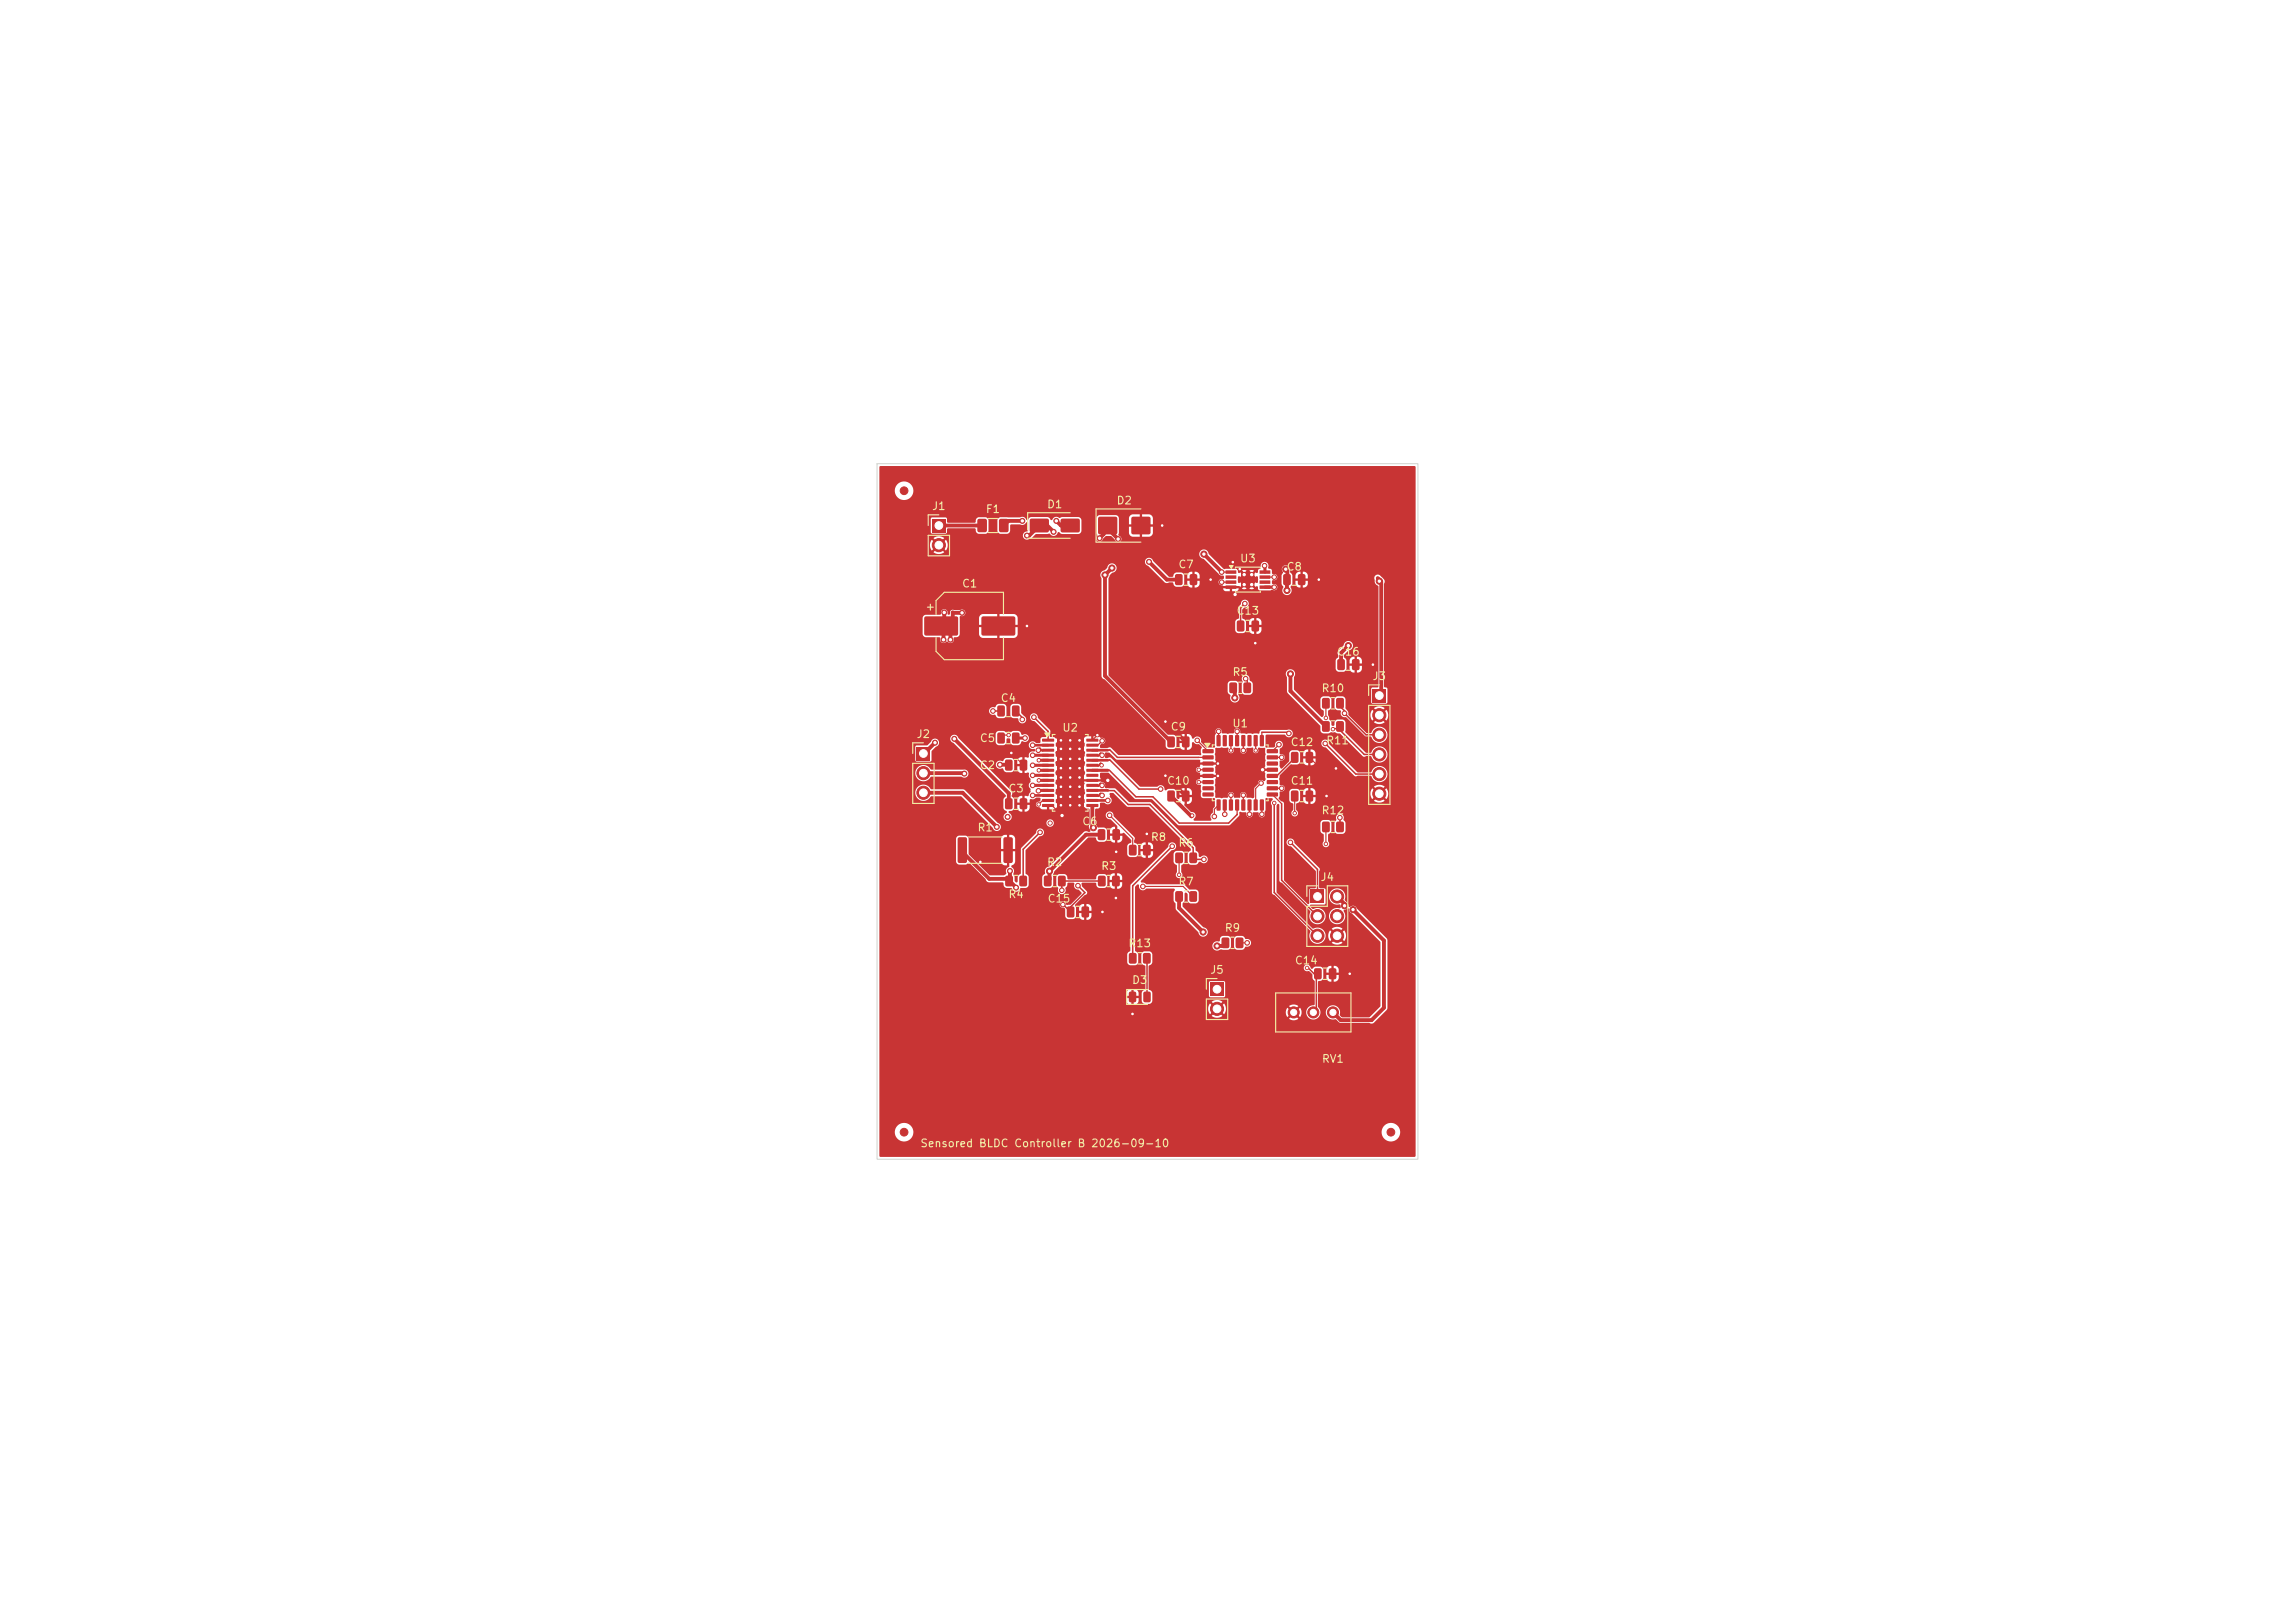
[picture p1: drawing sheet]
<svg xmlns="http://www.w3.org/2000/svg" width="297mm" height="210mm" viewBox="0 0 297 210" stroke-linecap="round" stroke-linejoin="round" font-family="sans-serif">
<defs><g id="words">
<g font-size="1" fill="#f2eda1">
<text x="144.4" y="65.5">D2</text>
<text x="120.5" y="66.2">J1</text>
<text x="127.5" y="66.6">F1</text>
<text x="135.4" y="66">D1</text>
<text x="124.4" y="76.3">C1</text>
<text x="152.4" y="73.8">C7</text>
<text x="160.4" y="73">U3</text>
<text x="166.4" y="74.1">C8</text>
<text x="119.7" y="79.2">+</text>
<text x="159.9" y="79.8">C13</text>
<text x="159.4" y="87.7">R5</text>
<text x="170.9" y="89.8">R10</text>
<text x="172.9" y="85.1">C16</text>
<text x="177.5" y="88.2">J3</text>
<text x="118.5" y="95.7">J2</text>
<text x="129.4" y="91.1">C4</text>
<text x="137.4" y="94.9">U2</text>
<text x="151.4" y="94.8">C9</text>
<text x="159.4" y="94.4">U1</text>
<text x="126.7" y="99.8">C2</text>
<text x="126.7" y="96.3">C5</text>
<text x="150.9" y="101.8">C10</text>
<text x="166.9" y="101.8">C11</text>
<text x="166.9" y="96.8">C12</text>
<text x="171.5" y="96.6">R11</text>
<text x="126.4" y="107.8">R1</text>
<text x="130.4" y="102.8">C3</text>
<text x="140" y="107">C6</text>
<text x="170.9" y="105.6">R12</text>
<text x="135.4" y="112.3">R2</text>
<text x="142.4" y="112.8">R3</text>
<text x="148.9" y="109.1">R8</text>
<text x="152.4" y="109.8">R6</text>
<text x="130.4" y="116.5">R4</text>
<text x="135.5" y="117">C15</text>
<text x="152.4" y="114.8">R7</text>
<text x="170.8" y="114.2">J4</text>
<text x="145.9" y="122.8">R13</text>
<text x="158.4" y="120.8">R9</text>
<text x="167.5" y="125">C14</text>
<text x="146.4" y="127.6">D3</text>
<text x="156.5" y="126.2">J5</text>
<text x="171" y="137.8">RV1</text>
<text x="119" y="148.7">Sensored BLDC Controller B 2026-09-10</text>
</g>
</g></defs>
<g fill="#c83434">
<path d="M130.1 98.3h.7l.2 .1v1.1l-.1 .2h-.6l-.2-.1v-1.1z"/>
<path d="M132 98.3h.7l.2 .1v1.1l-.1 .2h-.6l-.2-.1v-1.1z"/>
<path d="M169.6 115.2h1.8v1.7h-1.8z"/>
</g>
<g fill="#c83434" stroke="#c83434" stroke-width=".13">
<circle cx="173" cy="116" r=".85"/>
<circle cx="170.5" cy="118.5" r=".85"/>
<circle cx="173" cy="118.5" r=".85"/>
<circle cx="170.5" cy="121.1" r=".85"/>
<circle cx="173" cy="121.1" r=".85"/>
</g>
<g fill="#c83434">
<path d="M142.1 113.4l.7-.1 .3 .2v1l-.2 .2h-.6l-.2-.2v-.9z"/>
<path d="M144 113.4l.7-.1 .2 .2v1l-.1 .2h-.7l-.2-.2v-.9z"/>
<path d="M134.9 95.6h1.4h.1v.3l-.1 .1h-1.4l-.1-.1z"/>
<path d="M134.9 96.3l1.4-.1 .1 .1v.2l-.1 .1h-1.4l-.1-.1z"/>
<path d="M134.9 96.9h1.4h.1v.3l-.1 .1h-1.4l-.1-.1z"/>
<path d="M134.9 97.6l1.4-.1 .1 .1v.2l-.1 .1h-1.4l-.1-.1z"/>
<path d="M134.9 98.2h1.4h.1v.3l-.1 .1h-1.4l-.1-.1z"/>
<path d="M134.9 98.9l1.4-.1 .1 .1v.2l-.1 .1h-1.4l-.1-.1z"/>
<path d="M134.9 99.5h1.4h.1v.3l-.1 .1h-1.4l-.1-.1z"/>
<path d="M134.9 100.2l1.4-.1 .1 .1v.2l-.1 .1h-1.4l-.1-.1z"/>
<path d="M134.9 100.8h1.4h.1v.3l-.1 .1h-1.4l-.1-.1z"/>
<path d="M134.9 101.5l1.4-.1 .1 .1v.2l-.1 .1h-1.4l-.1-.1z"/>
<path d="M134.9 102.1h1.4h.1v.3l-.1 .1h-1.4l-.1-.1z"/>
<path d="M134.9 102.8l1.4-.1 .1 .1v.2l-.1 .1h-1.4l-.1-.1z"/>
<path d="M134.9 103.4h1.4h.1v.3l-.1 .1h-1.4l-.1-.1z"/>
<path d="M134.9 104.1l1.4-.1 .1 .1v.2l-.1 .1h-1.4l-.1-.1z"/>
<path d="M140.6 104.1l1.4-.1 .1 .1v.2l-.1 .1h-1.3l-.1-.1z"/>
<path d="M140.6 103.4h1.4h.1v.3l-.1 .1h-1.3l-.1-.1z"/>
<path d="M140.6 102.8l1.4-.1 .1 .1v.2l-.1 .1h-1.3l-.1-.1z"/>
<path d="M140.6 102.1h1.4h.1v.3l-.1 .1h-1.3l-.1-.1z"/>
<path d="M140.6 101.5l1.4-.1 .1 .1v.2l-.1 .1h-1.3l-.1-.1z"/>
<path d="M140.6 100.8h1.4h.1v.3l-.1 .1h-1.3l-.1-.1z"/>
<path d="M140.6 100.2l1.4-.1 .1 .1v.2l-.1 .1h-1.3l-.1-.1z"/>
<path d="M140.6 99.5h1.4h.1v.3l-.1 .1h-1.3l-.1-.1z"/>
<path d="M140.6 98.9l1.4-.1 .1 .1v.2l-.1 .1h-1.3l-.1-.1z"/>
<path d="M140.6 98.2h1.4h.1v.3l-.1 .1h-1.3l-.1-.1z"/>
<path d="M140.6 97.6l1.4-.1 .1 .1v.2l-.1 .1h-1.3l-.1-.1z"/>
<path d="M140.6 96.9h1.4h.1v.3l-.1 .1h-1.3l-.1-.1z"/>
<path d="M140.6 96.3l1.4-.1 .1 .1v.2l-.1 .1h-1.3l-.1-.1z"/>
<path d="M140.6 95.6h1.4h.1v.3l-.1 .1h-1.3l-.1-.1z"/>
</g>
<g fill="#c83434" stroke="#c83434" stroke-width=".13">
<circle cx="137.3" cy="95.8" r=".25"/>
<circle cx="137.3" cy="96.9" r=".25"/>
<circle cx="137.3" cy="98.2" r=".25"/>
<circle cx="137.3" cy="99.4" r=".25"/>
<circle cx="137.3" cy="100.6" r=".25"/>
<circle cx="137.3" cy="101.8" r=".25"/>
<circle cx="137.3" cy="103.1" r=".25"/>
<circle cx="137.3" cy="104.2" r=".25"/>
<circle cx="138.5" cy="95.8" r=".25"/>
<circle cx="138.5" cy="96.9" r=".25"/>
<circle cx="138.5" cy="98.2" r=".25"/>
<circle cx="138.5" cy="99.4" r=".25"/>
</g>
<g fill="#c83434">
<path d="M137 97.4h3.1v5.2h-3.1z"/>
<path d="M136.8 95.2h3.4v9.7h-3.4z"/>
</g>
<g fill="#c83434" stroke="#c83434" stroke-width=".13">
<circle cx="138.5" cy="100.6" r=".25"/>
<circle cx="138.5" cy="101.8" r=".25"/>
<circle cx="138.5" cy="103.1" r=".25"/>
<circle cx="138.5" cy="104.2" r=".25"/>
<circle cx="139.7" cy="95.8" r=".25"/>
<circle cx="139.7" cy="96.9" r=".25"/>
<circle cx="139.7" cy="98.2" r=".25"/>
<circle cx="139.7" cy="99.4" r=".25"/>
<circle cx="139.7" cy="100.6" r=".25"/>
<circle cx="139.7" cy="101.8" r=".25"/>
<circle cx="139.7" cy="103.1" r=".25"/>
<circle cx="139.7" cy="104.2" r=".25"/>
</g>
<g fill="#c83434">
<path d="M129.1 94.8h.7l.2 .1 .1 1.1-.2 .2h-.6l-.2-.1-.1-1.1z"/>
<path d="M131 94.8h.7l.2 .1 .1 1.1-.2 .2h-.6l-.2-.1-.1-1.1z"/>
<path d="M173.1 85.3h.7l.2 .1 .1 1.1-.2 .2h-.6l-.2-.1-.1-1.1z"/>
<path d="M175 85.3h.7l.2 .1 .1 1.1-.2 .2h-.6l-.2-.1-.1-1.1z"/>
<path d="M177.6 89.2h1.7v1.7h-1.7z"/>
</g>
<g fill="#c83434" stroke="#c83434" stroke-width=".13">
<circle cx="178.5" cy="92.5" r=".85"/>
<circle cx="178.5" cy="95.1" r=".85"/>
<circle cx="178.5" cy="97.6" r=".85"/>
<circle cx="178.5" cy="100.2" r=".85"/>
<circle cx="178.5" cy="102.7" r=".85"/>
</g>
<g fill="#c83434">
<path d="M142.2 66.9h.2h1.9h.2l.1 .2v1.8l-.1 .2-.2 .1h-1.9l-.2-.1-.1-.2v-1.8z"/>
<path d="M146.5 66.9h.1h2h.2l.1 .2v1.8l-.1 .2-.2 .1h-2l-.1-.1-.1-.2v-1.8z"/>
</g>
<circle cx="180" cy="146.5" r=".5" fill="#c83434" stroke="#c83434" stroke-width=".13"/>
<path d="M120.6 67.2h1.8v1.7h-1.8z" fill="#c83434"/>
<circle cx="121.5" cy="70.5" r=".85" fill="#c83434" stroke="#c83434" stroke-width=".13"/>
<g fill="#c83434">
<path d="M158.1 121.4l.7-.1 .3 .2v1l-.2 .2h-.6l-.2-.2v-.9z"/>
<path d="M160 121.4l.7-.1 .2 .2v1l-.1 .2h-.7l-.2-.2v-.9z"/>
<path d="M159.1 88.4l.7-.1 .3 .2v1l-.2 .2h-.6l-.2-.2v-.9z"/>
<path d="M161 88.4l.7-.1 .2 .2v1l-.1 .2h-.7l-.2-.2v-.9z"/>
<path d="M152.1 115.4l.7-.1 .3 .2v1l-.2 .2h-.6l-.2-.2v-.9z"/>
<path d="M154 115.4l.7-.1 .2 .2v1l-.1 .2h-.7l-.2-.2v-.9z"/>
<path d="M124 108.4l.9-.1 .2 .2v2.9l-.1 .3h-.8l-.3-.2v-2.9z"/>
<path d="M129.9 108.4l.9-.1 .3 .2v2.9l-.2 .3h-.8l-.2-.2-.1-2.9z"/>
</g>
<circle cx="117" cy="146.5" r=".5" fill="#c83434" stroke="#c83434" stroke-width=".13"/>
<g fill="#c83434">
<path d="M133.3 67.2l.2-.1h2l.2 .1 .1 .2-.1 1.4-.2 .1h-2l-.2-.1-.1-.1z"/>
<path d="M137.3 67.2l.2-.1h2l.2 .1v.2v1.4l-.2 .1h-2l-.2-.1-.1-.1z"/>
<path d="M158.6 73.8h1.4v.4h-1.4z"/>
<path d="M158.6 74.5h1.4v.4h-1.4z"/>
<path d="M158.6 75.1h1.4v.4h-1.4z"/>
<path d="M158.6 75.8h1.4v.4h-1.4z"/>
<path d="M163 75.8h1.4v.4h-1.4z"/>
<path d="M163 75.1h1.4v.4h-1.4z"/>
<path d="M163 74.5h1.4v.4h-1.4z"/>
<path d="M163 73.8h1.4v.4h-1.4z"/>
</g>
<g fill="#c83434" stroke="#c83434" stroke-width=".13">
<circle cx="161" cy="74.4" r=".3"/>
<circle cx="161" cy="75.6" r=".3"/>
</g>
<path d="M160.7 74.1h1.6v1.8h-1.6z" fill="#c83434"/>
<g fill="#c83434" stroke="#c83434" stroke-width=".13">
<circle cx="162" cy="74.4" r=".3"/>
<circle cx="162" cy="75.6" r=".3"/>
</g>
<g fill="#c83434">
<path d="M135.1 113.4l.8-.1 .2 .2v1l-.2 .2h-.6l-.2-.2v-.9z"/>
<path d="M137 113.4l.7-.1 .2 .2v1l-.1 .2h-.7l-.2-.2v-.9z"/>
<path d="M167.1 102.3h.7l.2 .1v1.1l-.1 .2h-.6l-.2-.1v-1.1z"/>
<path d="M169 102.3h.7l.2 .1v1.1l-.1 .2h-.6l-.2-.1v-1.1z"/>
</g>
<circle cx="117" cy="63.5" r=".5" fill="#c83434" stroke="#c83434" stroke-width=".13"/>
<g fill="#c83434">
<path d="M151.1 95.3h.7l.2 .1v1.1l-.1 .2h-.6l-.2-.1-.1-1.1z"/>
<path d="M153 95.3h.7l.2 .1v1.1l-.1 .2h-.6l-.2-.1-.1-1.1z"/>
<path d="M146.1 128.4l.7-.1 .2 .2v1l-.1 .2h-.6l-.2-.2z"/>
<path d="M148 128.4l.7-.1 .2 .2v1l-.1 .2h-.6l-.2-.2z"/>
<path d="M171.1 90.4l.7-.1 .3 .2v1l-.2 .2h-.6l-.2-.2v-.9z"/>
<path d="M173 90.4l.7-.1 .2 .2v1l-.1 .2h-.7l-.2-.2v-.9z"/>
<path d="M156.6 127.2h1.7v1.7h-1.7z"/>
</g>
<circle cx="157.5" cy="130.5" r=".85" fill="#c83434" stroke="#c83434" stroke-width=".13"/>
<g fill="#c83434">
<path d="M166.1 74.3h.7l.2 .1 .1 1.1-.2 .2h-.6l-.2-.1-.1-1.1z"/>
<path d="M168 74.3h.7l.2 .1 .1 1.1-.2 .2h-.6l-.2-.1-.1-1.1z"/>
</g>
<g fill="#c83434" stroke="#c83434" stroke-width=".13">
<circle cx="172.5" cy="131" r=".72"/>
<circle cx="170" cy="131" r=".72"/>
<circle cx="167.4" cy="131" r=".72"/>
</g>
<g fill="#c83434">
<path d="M155.6 97l1.4-.1 .1 .5-.2 .1h-1.2l-.1-.2z"/>
<path d="M155.6 97.8l1.4-.1 .1 .5-.2 .1h-1.2l-.1-.2z"/>
<path d="M155.6 98.6l1.4-.1 .1 .5-.2 .1h-1.2l-.1-.2z"/>
<path d="M155.6 99.4l1.4-.1 .1 .5-.2 .1h-1.2l-.1-.2z"/>
<path d="M155.6 100.2l1.4-.1 .1 .5-.2 .1h-1.2l-.1-.2z"/>
<path d="M155.6 101l1.4-.1 .1 .5-.2 .1h-1.2l-.1-.2z"/>
<path d="M155.6 101.8l1.4-.1 .1 .5-.2 .1h-1.2l-.1-.2z"/>
<path d="M155.6 102.6l1.4-.1 .1 .5-.2 .1h-1.2l-.1-.2z"/>
<path d="M157.5 103.5l.3-.1 .2 .1v1.3l-.1 .1-.5-.1z"/>
<path d="M158.3 103.5l.3-.1 .2 .1v1.3l-.1 .1-.5-.1z"/>
<path d="M159.1 103.5l.3-.1 .2 .1v1.3l-.1 .1-.5-.1z"/>
<path d="M159.9 103.5l.3-.1 .2 .1v1.3l-.1 .1-.5-.1z"/>
<path d="M160.7 103.5l.3-.1 .2 .1v1.3l-.1 .1-.5-.1z"/>
<path d="M161.5 103.5l.3-.1 .2 .1v1.3l-.1 .1-.5-.1z"/>
<path d="M162.3 103.5l.3-.1 .2 .1v1.3l-.1 .1-.5-.1z"/>
<path d="M163.1 103.5l.3-.1 .2 .1v1.3l-.1 .1-.5-.1z"/>
<path d="M164 102.6l1.3-.1 .1 .5-.1 .1h-1.3l-.1-.2z"/>
<path d="M164 101.8l1.3-.1 .1 .5-.1 .1h-1.3l-.1-.2z"/>
<path d="M164 101l1.3-.1 .1 .5-.1 .1h-1.3l-.1-.2z"/>
<path d="M164 100.2l1.3-.1 .1 .5-.1 .1h-1.3l-.1-.2z"/>
<path d="M164 99.4l1.3-.1 .1 .5-.1 .1h-1.3l-.1-.2z"/>
<path d="M164 98.6l1.3-.1 .1 .5-.1 .1h-1.3l-.1-.2z"/>
<path d="M164 97.8l1.3-.1 .1 .5-.1 .1h-1.3l-.1-.2z"/>
<path d="M164 97l1.3-.1 .1 .5-.1 .1h-1.3l-.1-.2z"/>
<path d="M163.1 95.1h.3l.2 .1v1.2l-.1 .2-.5-.1z"/>
<path d="M162.3 95.1h.3l.2 .1v1.2l-.1 .2-.5-.1z"/>
<path d="M161.5 95.1h.3l.2 .1v1.2l-.1 .2-.5-.1z"/>
<path d="M160.7 95.1h.3l.2 .1v1.2l-.1 .2-.5-.1z"/>
<path d="M159.9 95.1h.3l.2 .1v1.2l-.1 .2-.5-.1z"/>
<path d="M159.1 95.1h.3l.2 .1v1.2l-.1 .2-.5-.1z"/>
<path d="M158.3 95.1h.3l.2 .1v1.2l-.1 .2-.5-.1z"/>
<path d="M157.5 95.1h.3l.2 .1v1.2l-.1 .2-.5-.1z"/>
<path d="M130.1 103.3h.7l.2 .1v1.1l-.1 .2h-.6l-.2-.1v-1.1z"/>
<path d="M132 103.3h.7l.2 .1v1.1l-.1 .2h-.6l-.2-.1v-1.1z"/>
<path d="M152.1 74.3h.7l.2 .1v1.1l-.1 .2h-.6l-.2-.1-.1-1.1z"/>
<path d="M154 74.3h.7l.2 .1v1.1l-.1 .2h-.6l-.2-.1-.1-1.1z"/>
<path d="M152.1 110.4l.7-.1 .3 .2v1l-.2 .2h-.6l-.2-.2v-.9z"/>
<path d="M154 110.4l.7-.1 .2 .2v1l-.1 .2h-.7l-.2-.2v-.9z"/>
<path d="M119.7 79.8h.1h4l.2 .2v2.1l-.3 .2-3.9-.1-.2-.2v-2z"/>
<path d="M127.1 79.8h.1h4l.2 .2v2.1l-.2 .2-4-.1-.2-.2v-2z"/>
<path d="M171.1 93.4l.7-.1 .3 .2v1l-.2 .2h-.6l-.2-.2v-.9z"/>
<path d="M173 93.4l.7-.1 .2 .2v1l-.1 .2h-.7l-.2-.2v-.9z"/>
<path d="M160.1 80.3h.7l.2 .1v1.1l-.1 .2h-.6l-.2-.1v-1.1z"/>
<path d="M162 80.3h.7l.2 .1v1.1l-.1 .2h-.6l-.2-.1v-1.1z"/>
<path d="M130.1 113.4l.7-.1 .3 .2v1l-.2 .2h-.6l-.2-.2v-.9z"/>
<path d="M132 113.4l.7-.1 .2 .2v1l-.1 .2h-.7l-.2-.2v-.9z"/>
<path d="M142.1 107.3h.7l.2 .1v1.1l-.1 .2h-.6l-.2-.1-.1-1.1z"/>
<path d="M144 107.3h.7l.2 .1v1.1l-.1 .2h-.6l-.2-.1-.1-1.1z"/>
<path d="M146.1 109.4l.7-.1 .3 .2v1l-.2 .2h-.6l-.2-.2v-.9z"/>
<path d="M148 109.4l.7-.1 .2 .2v1l-.1 .2h-.6l-.3-.2v-.9z"/>
<path d="M167.1 97.3h.7l.2 .1v1.1l-.1 .2h-.6l-.2-.1v-1.1z"/>
<path d="M169 97.3h.7l.2 .1v1.1l-.1 .2h-.6l-.2-.1v-1.1z"/>
<path d="M146.1 123.4l.7-.1 .3 .2v1l-.2 .2h-.6l-.2-.2v-.9z"/>
<path d="M148 123.4l.7-.1 .2 .2v1l-.1 .2h-.6l-.3-.2v-.9z"/>
<path d="M129.1 91.3h.7l.2 .1 .1 1.1-.2 .2h-.6l-.2-.1-.1-1.1z"/>
<path d="M131 91.3h.7l.2 .1 .1 1.1-.2 .2h-.6l-.2-.1-.1-1.1z"/>
<path d="M118.6 96.7h1.8v1.7h-1.8z"/>
</g>
<g fill="#c83434" stroke="#c83434" stroke-width=".13">
<circle cx="119.5" cy="100" r=".85"/>
<circle cx="119.5" cy="102.6" r=".85"/>
</g>
<g fill="#c83434">
<path d="M126.5 67.2l1-.1 .2 .2v1.3l-.1 .3h-.9l-.2-.2v-1.3z"/>
<path d="M129.3 67.2l1-.1 .2 .2v1.3l-.1 .3h-.9l-.2-.2v-1.3z"/>
<path d="M151.1 102.3h.7l.2 .1v1.1l-.1 .2h-.6l-.2-.1-.1-1.1z"/>
<path d="M153 102.3h.7l.2 .1v1.1l-.1 .2h-.6l-.2-.1-.1-1.1z"/>
<path d="M170.1 125.3h.7l.2 .1 .1 1.1-.2 .2h-.6l-.2-.1v-1.1z"/>
<path d="M172 125.3h.7l.2 .1 .1 1.1-.2 .2h-.6l-.2-.1v-1.1z"/>
<path d="M171.1 106.4l.7-.1 .3 .2v1l-.2 .2h-.6l-.2-.2v-.9z"/>
<path d="M173 106.4l.7-.1 .2 .2v1l-.1 .2h-.7l-.2-.2v-.9z"/>
<path d="M138.1 117.3h.7l.2 .1v1.1l-.1 .2h-.6l-.2-.1-.1-1.1z"/>
<path d="M140 117.3h.7l.2 .1v1.1l-.1 .2h-.6l-.2-.1-.1-1.1z"/>
</g>
<g fill="#c83434" stroke="#c83434" stroke-width=".13">
<circle cx="132.6" cy="95.5" r=".3"/>
<circle cx="144.7" cy="69.8" r=".32"/>
<circle cx="134.4" cy="102.3" r=".3"/>
<circle cx="122.2" cy="79.2" r=".32"/>
<circle cx="129.4" cy="98.9" r=".33"/>
<circle cx="123" cy="82.8" r=".33"/>
<circle cx="123.5" cy="95.6" r=".32"/>
<circle cx="142.3" cy="69.7" r=".32"/>
<circle cx="132.9" cy="69.3" r=".32"/>
<circle cx="136.3" cy="68.8" r=".33"/>
<circle cx="148.7" cy="72.7" r=".32"/>
<circle cx="122.1" cy="82.8" r=".33"/>
<circle cx="164.9" cy="76" r=".3"/>
<circle cx="163.6" cy="73.2" r=".3"/>
<circle cx="133.6" cy="97.7" r=".3"/>
<circle cx="124.5" cy="79.3" r=".32"/>
<circle cx="144.4" cy="116.2" r=".23"/>
<circle cx="162.5" cy="83.2" r=".23"/>
<circle cx="143.4" cy="101" r=".3"/>
<circle cx="177.7" cy="86" r=".22"/>
<circle cx="146.6" cy="131.2" r=".22"/>
<circle cx="160.4" cy="73.6" r=".22"/>
<circle cx="150.8" cy="100.4" r=".22"/>
<circle cx="163.4" cy="99.6" r=".3"/>
<circle cx="170.7" cy="75" r=".22"/>
<circle cx="142" cy="95.1" r=".22"/>
<circle cx="144.5" cy="110.2" r=".23"/>
<circle cx="172.9" cy="99.4" r=".22"/>
<circle cx="174.7" cy="126" r=".23"/>
<circle cx="137.4" cy="105.5" r=".3"/>
<circle cx="171.7" cy="103" r=".23"/>
<circle cx="156.7" cy="75" r=".22"/>
<circle cx="150.8" cy="93.4" r=".22"/>
<circle cx="142.7" cy="118" r=".23"/>
<circle cx="159.5" cy="72.7" r=".23"/>
<circle cx="126.9" cy="111.5" r=".22"/>
<circle cx="148.4" cy="107.9" r=".22"/>
<circle cx="132.9" cy="81" r=".22"/>
<circle cx="159.8" cy="76.9" r=".3"/>
<circle cx="130.9" cy="97.4" r=".22"/>
<circle cx="157.6" cy="100.4" r=".22"/>
<circle cx="150.4" cy="68" r=".22"/>
<circle cx="157.6" cy="98.8" r=".22"/>
<circle cx="167" cy="109" r=".3"/>
<circle cx="163.3" cy="105.4" r=".3"/>
<circle cx="155.7" cy="120.6" r=".4"/>
<circle cx="174.5" cy="83.5" r=".4"/>
<circle cx="155.8" cy="71.7" r=".4"/>
<circle cx="165.9" cy="102" r=".3"/>
<circle cx="155.1" cy="99.6" r=".22"/>
<circle cx="167.5" cy="105.2" r=".22"/>
<circle cx="167" cy="87.2" r=".4"/>
<circle cx="159.8" cy="90.3" r=".4"/>
<circle cx="166.5" cy="76.4" r=".4"/>
<circle cx="143.4" cy="103.6" r=".3"/>
<circle cx="158.1" cy="74" r=".3"/>
<circle cx="166.4" cy="73.6" r=".4"/>
<circle cx="171.6" cy="92.9" r=".23"/>
<circle cx="157.5" cy="122.4" r=".4"/>
<circle cx="171.6" cy="109.2" r=".23"/>
<circle cx="175.1" cy="117.7" r=".4"/>
<circle cx="155.1" cy="101.2" r=".22"/>
<circle cx="152.6" cy="113.2" r=".23"/>
<circle cx="143.9" cy="73.5" r=".4"/>
<circle cx="143" cy="74.4" r=".4"/>
<circle cx="154.3" cy="105.5" r=".22"/>
<circle cx="178.5" cy="75.2" r=".4"/>
<circle cx="174" cy="117.2" r=".4"/>
<circle cx="163.2" cy="101.3" r=".3"/>
<circle cx="161.2" cy="87.8" r=".3"/>
<circle cx="158.1" cy="75.3" r=".3"/>
<circle cx="164.9" cy="103.9" r=".22"/>
<circle cx="160.1" cy="94.6" r=".3"/>
<circle cx="137.5" cy="117.1" r=".3"/>
<circle cx="133.6" cy="102.9" r=".3"/>
<circle cx="137.4" cy="115.2" r=".3"/>
<circle cx="139.5" cy="114.6" r=".3"/>
<circle cx="128.5" cy="92" r=".3"/>
<circle cx="133.8" cy="92.8" r=".3"/>
<circle cx="132.3" cy="93.1" r=".3"/>
<circle cx="133.6" cy="96.4" r=".3"/>
<circle cx="134.4" cy="97.1" r=".3"/>
<circle cx="130.5" cy="95.1" r=".22"/>
<circle cx="134.4" cy="98.4" r=".22"/>
<circle cx="121" cy="96.1" r=".33"/>
<circle cx="133.6" cy="99" r=".3"/>
<circle cx="130.4" cy="105.7" r=".33"/>
<circle cx="135.9" cy="106.5" r=".27"/>
<circle cx="130.7" cy="112.7" r=".33"/>
<circle cx="131.5" cy="114.9" r=".32"/>
<circle cx="134.4" cy="99.7" r=".22"/>
<circle cx="133.6" cy="101.6" r=".3"/>
<circle cx="124.8" cy="100.1" r=".33"/>
<circle cx="133.6" cy="100.3" r=".3"/>
<circle cx="134.4" cy="101" r=".22"/>
<circle cx="129" cy="107" r=".33"/>
<circle cx="134.6" cy="107.7" r=".3"/>
<circle cx="134.4" cy="104.1" r=".23"/>
<circle cx="135.8" cy="112.7" r=".4"/>
<circle cx="141.5" cy="107.1" r=".4"/>
<circle cx="143.6" cy="105.5" r=".3"/>
<circle cx="160.9" cy="102.9" r=".3"/>
<circle cx="142.6" cy="102.9" r=".3"/>
<circle cx="161.7" cy="105.4" r=".3"/>
<circle cx="155.8" cy="111.2" r=".3"/>
<circle cx="142.6" cy="101.6" r=".3"/>
<circle cx="147.9" cy="114.7" r=".3"/>
<circle cx="157.7" cy="94.6" r=".3"/>
<circle cx="142.6" cy="99" r=".23"/>
<circle cx="158.5" cy="105.4" r=".3"/>
<circle cx="150.2" cy="102.1" r=".3"/>
<circle cx="159.3" cy="102.9" r=".3"/>
<circle cx="142.6" cy="97.7" r=".3"/>
<circle cx="157.2" cy="105.7" r=".3"/>
<circle cx="154.9" cy="95.8" r=".3"/>
<circle cx="142.6" cy="95.9" r=".3"/>
<circle cx="174" cy="92.3" r=".3"/>
<circle cx="165.9" cy="98" r=".3"/>
<circle cx="172.5" cy="94.4" r=".22"/>
<circle cx="165.5" cy="96.4" r=".3"/>
<circle cx="166.8" cy="94.9" r=".3"/>
<circle cx="173.4" cy="105.8" r=".3"/>
<circle cx="171.5" cy="96.2" r=".3"/>
<circle cx="161.4" cy="122" r=".3"/>
<circle cx="160.9" cy="97.1" r=".3"/>
<circle cx="132.3" cy="67.4" r=".32"/>
<circle cx="136.7" cy="67.4" r=".33"/>
<circle cx="161.1" cy="78.1" r=".3"/>
<circle cx="164.9" cy="74.7" r=".3"/>
<circle cx="162.5" cy="97.1" r=".23"/>
<circle cx="169.2" cy="125.2" r=".23"/>
<circle cx="159.3" cy="97.1" r=".22"/>
<circle cx="151.7" cy="109.5" r=".3"/>
</g>
<g fill="none" stroke="#c83434" stroke-width=".5">
<path d="M121.5 68h5.6M122.2 79.3v1.7M124.5 79.3h-1.2v1.7M132.3 67.4h-1.8l-.6 .6M136.3 68.8l-.8-.8h-1l-1.3 1.3h-.3M136.7 67.4l.6 .6h1.2M142.3 69.7l.5-.6v-.1l.6-.5 1.3 1.3M143.9 73.5l-.9 .9v13.1l8.6 8.5M148.7 72.7l2.3 2.3h1.5M155.8 71.7l2.3 2.3M158.1 74h.1M159.5 72.7l.9 .9"/>
<path d="M166.4 73.6l.2 .3-.1 2.5M178.3 74.8l.4 .4v14.8h-.2M178.5 75v.2h.2M121 96.1l-1.4 1.4h-.1M122.1 81v1.8M123 81v1.8M123.5 95.6l7 7.1v1.3M129.4 99h1.1M150.8 93.4l2.6 2.6M159.6 89l.2 .2v1.1M167 87.2v2.2l4.6 4.6M170.9 99.4h2"/>
<path d="M174.5 83.5l-.9 1v1.5M119.5 100l5.3 .1M119.5 102.6h5.1l4.4 4.4M124.5 110v.2l3.5 3.5h2.4M130.4 113.7l1.1 1.2M130.7 112.7v.7l-.3 .3M141.4 104.3v2.7l.1 .1M142.5 108h-2l-4.7 4.7v1.1l-.2 .2M150.8 100.4l2.6 2.6M151.6 103l2.6 2.6 .1-.1M152.6 116v1.5l3.1 3.1M173 116l1 1v.2"/>
<path d="M175.1 117.7l4 4v8.7l-1.6 1.6h-4l-1-1M158.6 122l-.4 .4h-.7"/>
</g>
<path d="M163.6 73.2l.1 .8M163.7 76h1.2M131.4 95.5h1.2M133.6 97.7h2M133.6 99h2M134.4 98.4h1.2M134.4 99.7h1.2M141.4 99.7h2M133.6 101.6h2M133.6 100.3h2M134.4 101h1.2M135.6 102.3h-1.2" fill="none" stroke="#c83434" stroke-width=".4"/>
<g fill="none" stroke="#c83434" stroke-width=".15">
<path d="M147.6 68h2.8M154.4 75h2.3M160.4 73.6l1.4 1.4h-.3M168.4 75h2.3M129.2 81h3.7M130.5 95.1h-.6l-.4 .4M130.9 97.4l1.5 1.6M162.4 81v2.2M169.5 98l1.4 1.4M171.6 91h.1M171.6 91v1.9M175.5 86h2.2"/>
<path d="M130.5 110h-2.1l-1.5 1.5M140.5 118h2.2M143.6 105.5l3 3v1.5M144.4 114h.1M144.4 114v2.2M144.4 108v2.2M147.9 114.7h5.2l1.3 1.3M148.4 110h.1M148.4 107.9v2.1M152.6 111h.1M152.6 111v2.2M163.2 101.3l-.7 .7v2.2"/>
<path d="M167.6 103v2.2M169.5 103h2.2M171.6 107h.1M171.6 107v2.2M146.6 129h.1M146.6 129v2.2M160.4 122h1M172.5 126h2.2"/>
</g>
<g fill="none" stroke="#c83434" stroke-width=".16">
<path d="M158.1 74h1.2M158.1 75.3h1.2M163.7 74.7h1.2M142 95.1l-.6 .7M142.6 95.9l-.5 .5h-.7M154.9 95.8l1.4 1.4M155.1 99.6h1.2M155.1 98h1.2M156.3 98.8h1.3M157.7 94.6v1.2M159.3 95.8v1.3M160.1 94.6v1.2"/>
<path d="M160.9 95.8v1.3M162.5 95.8v1.3M163.3 94.8v1M163.4 99.6h1.3M164.7 98h1.2M165.5 96.4l-.8 .8M135.6 103.6h-.7l-.5 .5M136.1 104.2l1.3 1.3M155.1 101.2h1.2M156.3 100.4h1.3M157.7 104.2l-.6 .5v1M158.5 104.2v1.2"/>
<path d="M159.3 102.9v1.3M160.1 104.2v1.2M160.9 102.9v1.3M161.7 104.2v1.2M163.3 104.2v1.2M164.7 102h1.2M164.7 102.8l1.2 1.2"/>
</g>
<g fill="none" stroke="#c83434" stroke-width=".2">
<path d="M161.1 78.1l-.6 .6v2.3M128.5 92h1M131.4 92l.9 .9v.2M133.8 92.8l1.8 1.8v1.2M143.4 99.7h.2l3.4 3.4h2.2l3.4 3.4h6.4l1.1-1.1M143.4 98.4l.2-.1 3.8 3.8h2.8M143.4 97.1l.2-.1 1 1h10.5M161.2 87.8l.2 .2v1M163.3 94.8h3.5v.1M167.6 98l-2.4 2.4h-.5M171.5 96.2l4 4h3M173.2 94.3l-.7 .1"/>
<path d="M173.2 94.3l3.3 3.3h2M173.4 91l.2 .3v.3l.4 .4v.3l2.8 2.8h1.7M173.4 94l-.2 .3M134.6 107.7l-2.2 2.2v4.1M139.5 114.6l.9 .9-1.9 1.9v.6l-1-.9M142.6 114h-5.2v1.2M143.4 102.3h.8l1.8 1.8h2.8l5.6 5.6v1.3l.2 .2h1.2M151.7 109.5l-5.1 5.1v9.4M164.9 103.9v11.6l5.6 5.6M165.9 104v9.9l4.6 4.6M167 109l3.5 3.5v3.5M173.4 105.8v1.2"/>
<path d="M148.4 124v5M169.1 125.3h.2l1 1M170.3 126.3v4.3l-.3 .4M170.6 126l-.3 .3"/>
</g>
<path d="M133.6 96.4h2M141.4 98.4h2M141.4 97.1h2M133.6 102.9h2M141.4 103.6h2M141.4 102.3h2" fill="none" stroke="#c83434" stroke-width=".35"/>
<path d="M134.4 97.1l.2-.3 .3 .4M142.4 97.5l.2 .2M142.6 99l-.2-.2-.3 .3M142.4 102.7l.2 .2M142.4 101.4l.2 .2" fill="none" stroke="#c83434" stroke-width=".27"/>
<path d="M142.4 97.5l-.3 .3M142.4 102.7l-.3 .3M142.4 101.4l-.3 .3" fill="none" stroke="#c83434" stroke-width=".28"/>
<g fill="#c83434">
<path d="M143 97.4h.1h.5l1 .9h10.6a.21 .21 0 0 1 .1 .4h2.1l-.1-.4-.1-.7 .1-.6a.18 .18 0 0 1 0-.2 .18 .18 0 0 1 .2 0l.6-.1 .6 .1a.2 .2 0 0 1 .3 0 .2 .2 0 0 1-.1 .3 .36 .36 0 0 0 .5 .3 .36 .36 0 0 0 .2-.5l.1-.2 .7 .1 .1 .1a.42 .42 0 0 0 .4 .6 .42 .42 0 0 0 .4-.6l.1-.1h.5a.18 .18 0 0 1 .3 0 .18 .18 0 0 1-.1 .3 .36 .36 0 0 0 .5 .3 .36 .36 0 0 0 .2-.5l.1-.2 .6 .1a.17 .17 0 0 1 .2 0 .17 .17 0 0 1 0 .2l.1 1.4-.1 .7-.1 .3h.9l.2 .2-.2 .2h-.9l.1 .3 .1 .7-.1 .2h-.2a.45 .45 0 0 0-.6 0 .45 .45 0 0 0-.1 .5l-.5 .5v1.1a.27 .27 0 0 1-.4 .1h-.4a.24 .24 0 0 1-.2-.4 .42 .42 0 0 0-.6-.3 .42 .42 0 0 0-.2 .6l-.1 .1h-.5a.25 .25 0 0 1-.2-.4 .42 .42 0 0 0-.6-.3 .42 .42 0 0 0-.2 .6l-.1 .1-.7 .1-.6-.1a.17 .17 0 0 1-.2 0 .17 .17 0 0 1 0-.2l-.1-1.4 .1-.7 .1-.4-2.1 .1a.22 .22 0 0 1 0 .2 .22 .22 0 0 1-.3 .1 .37 .37 0 0 0-.2 .5 .37 .37 0 0 0 .5 .1l.1 .1 .1 1.5 .2 .2h1.3a.18 .18 0 0 1 .2 0 .18 .18 0 0 1 0 .2v.8l-.2 .4v.4a.74 .74 0 0 0-.2 1l-.2 .1h-2l-.1-.1v-.1a.51 .51 0 0 0 .2-.7 .51 .51 0 0 0-.6-.3l-.8-.8v-.2a.72 .72 0 0 0 .8-.1 .72 .72 0 0 0 .1-.8h-.6v.9h-.3v-.9h-.7v.3h-.2l-.1-.2v-.7h.3v.3h1.6v-.5l-.2-.3h-.4v.8h-.3v-.8l-.5 .1-.2 .4h-.3a.45 .45 0 0 0-.4-.4h-.7l-.3 .2a.44 .44 0 0 1-.3-.5 .58 .58 0 0 0-.9 0h-2.2l-2.2-2.2h9.5v.1l.2 .2a.23 .23 0 0 1 .3 .1 .23 .23 0 0 1 0 .2h2.1l-.1-.3v-.6l.1-.3h-2.1a.22 .22 0 0 1 0 .2 .22 .22 0 0 1-.3 .1l-.2 .3h-9.5l-1.5-1.5-.3-.1a.3 .3 0 0 1-.4 .1 .3 .3 0 0 1-.1-.4z"/>
<path d="M113.8 60.4l.1-.1h69.2l.1 .1v89.2l-.1 .1h-69.2l-.1-.1v-3.2h2a1.2 1.2 0 0 0 1.2 1.3 1.2 1.2 0 0 0 1.2-1.3h60.6v.2a1.2 1.2 0 0 0 1.8 .9 1.2 1.2 0 0 0 0-2 1.2 1.2 0 0 0-1.8 .9h-60.6v-.2a1.2 1.2 0 0 0-1.3-.9 1.2 1.2 0 0 0-1.1 1.1h-2v-16h42.5l.1 .4 .2 .4 .5-.4 .2 .2-.5 .5h.1a1.14 1.14 0 0 0 1.3 0l-.5-.5 .2-.2 .5 .4 .2-.3h7.8v.4l.2 .3 .4-.4 .3 .2-.5 .4 .3 .2h.4l.5-.2-.4-.4 .2-.2 .4 .4 .2-.5v-.4l-.2-.3-.4 .4-.2-.2 .4-.4-.5-.2h-.4l-.3 .2 .5 .4-.3 .2-.4-.4-.2 .5h-7.8a1.12 1.12 0 0 0-.2-1.1l-.5 .5-.2-.2 .5-.5h-.1a1.14 1.14 0 0 0-1.3 0l.5 .5-.2 .2-.5-.5-.3 .6h-42.5v-.9h32a.88 .88 0 0 0 1.5 .2v-.5h-.6v.8h-.3v-.8h-.6v.3h-32v-1h32v.3h1.5a.62 .62 0 0 0-.6-.8v.8h-.3v-.8l-.5 .2-.1 .3h-32v-5h32.1v1l.1 .3 .3 .1h.6l.3-.1 .1-.3v-1h.4v1l.1 .3 .4 .1v.1v3l-.3 .2-.1 .3v1l.2 .4h.7a.44 .44 0 0 0 .4-.4v-1l-.1-.3-.4-.2v-.9h7.8v1.8l.2 .2 1.9-.1 .1-1.9-.2-.2h-1.8l-.2 .2h-7.8v-1.9h20.1v.1a.6 .6 0 0 0 .8 .4l.3 .4 .1 .5 .2 .4v3a1.25 1.25 0 0 0-1 .7 .92 .92 0 0 0 .8 1.2 .92 .92 0 0 0 1-1h.7v.2a.96 .96 0 0 0 1.3 .8l.6 .5h3.7l.4 .1 .2-.1 1.7-1.7 .1-.2-.1-9-3.9-4a.61 .61 0 0 0-1-.1l-.2-.5-.4-.4a1.07 1.07 0 0 0-.8-1.5 1.07 1.07 0 0 0-1.2 1.1 1.07 1.07 0 0 0 1.4 .9l.1 .3-.1 .2a1.07 1.07 0 0 0-1.4 1 1.07 1.07 0 0 0 1.4 1 1.07 1.07 0 0 0 .5-1.6v-.2l.4-.1a.24 .24 0 0 1 .3 0 .24 .24 0 0 1 0 .3l4 4v8.3l-1.4 1.4h-3.6a.65 .65 0 0 1-.2-.8 .92 .92 0 0 0-.9-.7 .92 .92 0 0 0-.9 .8h-.7l-.3-.6v-3.2v-.2a.52 .52 0 0 0 .7-.4h.3l.1 .1a.95 .95 0 0 0 1.4 .3l.1-.3 .1-.4h-.7v.8h-.3v-.8h-.7v.3h-.3v-1h.3v.3h1.7l-.1-.4-.1-.3-.5-.1v.8h-.3v-.8l-.5 .1-.2 .4h-.3a.45 .45 0 0 0-.4-.4h-.7l-.4 .3-.1-.1a.52 .52 0 0 0-.4-.4 .52 .52 0 0 0-.5 .2l-.1 .1h-20.1l.1-.2 .3-.2 .1-.3v-1l-.1-.3-.2-.1h-.7l-.3 .1-.1 .3h-.4l-.1-.3-.3-.2v-.7h10a.61 .61 0 0 0 .3 .6 .61 .61 0 0 0 .7 0h1l.3-.1 .1-.3v-1h.4v1l.2 .4h.9l.2-.1 .2-.3a.52 .52 0 0 0 .7-.5 .52 .52 0 0 0-.7-.5l-.2-.3-.2-.1h-.9l-.2 .4h-.4l-.1-.3-.3-.1h-.7a.78 .78 0 0 0-.4 .7 .68 .68 0 0 0-.9 .5h-10v-7.5l.3-.3h.2a.58 .58 0 0 0 .3 .6 .58 .58 0 0 0 .7-.1h3.6v.1l-.1 .4v1l.2 .4 .1 .8 2.9 3a.61 .61 0 0 0 .6 .5 .61 .61 0 0 0 .6-.6 .61 .61 0 0 0-.5-.6l-2.8-2.7 .1-.4 .2-.4v-.9l.1-.1 .3 .2v.8l.1 .3 .3 .1h.7l.2-.1 .1-.3v-1l-.2-.4h-.9l-.8-.7h-4.8l-.8-.3 .1-.1 3.4-3.5h.8v1l.1 .3 .3 .2v.8a.45 .45 0 0 0 0 .7 .45 .45 0 0 0 .6 0 .45 .45 0 0 0 0-.7v-.8l.3-.2 .1-.3v-1l-.2-.4h-.8a.45 .45 0 0 0-.4 .4h-.8l.5-.5a.53 .53 0 0 0 .6-.4 .53 .53 0 0 0-.6-.6 .53 .53 0 0 0-.4 .6l-4.9 4.9v8.5l-.3 .2-.1 .3h-32.1v-15h9.9v3l.2 .2 .2 .2h.9l.3-.2h.2l2 2 .2 .4 .3 .1h1.7h.2a.57 .57 0 0 0 .4 .7h.6a.57 .57 0 0 0 .6 .5 .57 .57 0 0 0 .5-.5h.8l.2-.1 .1-.3v-1h1.8v1l.1 .3 .3 .1h.6l.3-.1 .1-.3v-1h.4v1.2a.74 .74 0 0 1 .2 .7 .52 .52 0 0 0 .8 .2 .52 .52 0 0 0 .2-.7l.2-.2 .1-.5h.7l.1 .2a.56 .56 0 0 0 .6 .7l.3 .4v.2l-1.3 1.3-.4 .1a.4 .4 0 0 1-.4-.4 .41 .41 0 0 0-.7 .3 .41 .41 0 0 0 .6 .5l.1 .1 .1 1 .2 .3h.8l.2-.1 .2-.3h.3a.68 .68 0 0 0 1 .5h.4l.2-.3v-.6h-.6v.9h-.3v-.9h-.7v.4h-.3v-1h.3v.3h1.6v-.4l-.1-.3-.5-.1v.8h-.3v-.8l-.5 .1-.2 .4h-.3l-.2-.3 1.3-1.4a.3 .3 0 0 0 .2-.5l-.6-.6v-.4l1.7-.1 .2 .1a.56 .56 0 0 0 .4 .6h.8l.2-.4h.3v.1a.97 .97 0 0 0 1.5 .2l.1-.2v-.5h-.6v.9h-.3v-.9h-.7v.4h-.3v-1h.3v.3h1.6v-.4l-.3-.3-.3-.1v.8h-.3v-.8l-.5 .2-.2 .3h-.3l-.1-.3-.3-.1h-.6a.52 .52 0 0 0-.4 .6l-.2 .1h-3.4l-.2-.2a.47 .47 0 0 0-.4-.5h-.8l-.2 .4h-.4v-.1v-.3l.2-.4 4.3-4.3h1l.2 .4 .2 .1h.7l.2-.1 .2-.3h.3a.68 .68 0 0 0 1 .5h.4l.2-.3v-.6h-.6v.9h-.3v-.9h-.7v.4h-.3v-1h.3v.3h.7v-.8a.5 .5 0 0 0-.7 .5h-.3a.45 .45 0 0 0-.4-.4h-.8l-.4-.5v-1.2h1.4v.2a.6 .6 0 0 0 .7 .4l.8 .9v.9h.9l.9 1a.46 .46 0 0 1-.4 .4l-.1 .3v1l.1 .3 .2 .1h.7l.3-.1 .1-.3h.3a.69 .69 0 0 0 1 .5 .62 .62 0 0 0 .6-.9h-.6v.9h-.3v-.9h-.7v.4h-.3v-1h.3v.3h1.6v-.5l-.3-.2-.3-.1v.8h-.3v-.8l-.5 .2-.2 .3h-.3l-.1-.3-.3-.1a.53 .53 0 0 1 0-.7l-2.8-2.8a.51 .51 0 0 0-.4-.6 .51 .51 0 0 0-.6 .4h-1.4v-.7l.6-.2 .1-.6h.5a.53 .53 0 0 0 .8 .1 .53 .53 0 0 0 0-.8l-.1-.2a.22 .22 0 0 1 .1-.4h.4l1.8 1.8h2.8l5.4 5.4v.3l-.3 .1-.1 .3v1l.1 .3 .3 .1h.7l.2-.1a.32 .32 0 0 1 .3-.3 .32 .32 0 0 1 .3 .2 .52 .52 0 0 0 .6-.3 .52 .52 0 0 0-.2-.7 .52 .52 0 0 0-.7 .2l-.2-.1a.69 .69 0 0 0-.4-.8v-.5l-5.7-5.6-2.9-.1-1.7-1.7-1.2-.1a.26 .26 0 0 1-.2-.1 .26 .26 0 0 1 0-.3l-.1-.3-.4-.2h-2.2v.4l-.4 .3 .4 .3 .1 .3a.23 .23 0 0 1 0 .3 .23 .23 0 0 1-.2 .1l-.3 .3 .4 .3 .1 .4-.5 .4 .3 .3 .2-.1 .2 .2 .4 .1v1.9l-.1 .4 .2 .5a.29 .29 0 0 1-.2 .2 .29 .29 0 0 1-.3-.2l-.3 .1-4.6 4.5a.65 .65 0 0 0-.4 .9l-.3 .2-.1 .3h-1.8l-.1-.3-.3-.2v-3l1.8-1.8a.52 .52 0 0 0 .6-.5 .52 .52 0 0 0-.6-.5 .52 .52 0 0 0-.4 .6l-2 2v3.2l-.4 .3-.1 .9h-.1l-.2-.2v-.5l-.1-.5a.69 .69 0 0 0-.3-.9l.3-.3 .2-.2v-1.5h-.8v2l-.2 .2a.65 .65 0 0 0-.2 .8l-.3 .2-1.8-.1-1.8-1.7h3.2l.1 .2 .2 .2 .5 .1v-1.9h-.8v1.4h-3.2l-.9-1v-2h4.1v1.3h1.9v-1.4l-.2-.2-.2-.2h-.4v1.8h-.3v-1.8l-.5 .1-.2 .2-.1 .2h-4.1l-.2-.2-.2-.2h-.9l-.2 .2-.2 .2h-9.9v-6h4.6v.2a1.07 1.07 0 0 0 .9 .9 1.07 1.07 0 0 0 1.2-.6l3.9 .1 4.1 4.1a.54 .54 0 0 0 .9 .1 .54 .54 0 0 0-.3-.9h6.3v.2a.48 .48 0 0 0 .8 .3 .48 .48 0 0 0 0-.8 .48 .48 0 0 0-.8 .3h-6.3l-4.3-4.2-4.4-.1a1.05 1.05 0 0 0-1.1-.6 1.05 1.05 0 0 0-.9 1h-4.6v-2.6h4.6v.2a1.07 1.07 0 0 0 .9 1 1.07 1.07 0 0 0 1.2-.6h3.9a.54 .54 0 0 0 .9-.2 .54 .54 0 0 0-.6-.7h-4.2a1.07 1.07 0 0 0-1.2-.6 1.07 1.07 0 0 0-.9 .9h-4.6v-3.3h4.6v1.8l.2 .2 1.9-.1 .1-1.3 .5-.6a.54 .54 0 0 0 .3-.9 .54 .54 0 0 0-.9 .3l-.5 .4h-1.4l-.2 .2h-4.6v-1.1h9.2l.1 .4 .3 .2 6.7 6.8 .1 .1-.3 .4-.1 1.1 .2 .3 .3 .2v.1a.54 .54 0 0 0-.3 .9 .54 .54 0 0 0 .9-.2l-.1-.4-.3-.3 .1-.2a.48 .48 0 0 0 .7-.4h.3l.1 .1a.95 .95 0 0 0 1.4 .3l.1-.3v-.5h-.6v.9h-.3v-.9h-.7v.4h-.3v-1h.3v.3h.7v-.8l-.5 .1-.2 .4h-.3l-.4-.5 .1-.3-.1-.3-3.5-3.5h1.5a.6 .6 0 0 0 .9 .5l.2 .4 .2 .1h.7l.2-.1 .2-.3h.3l.2 .4 .5 .1v-.9h-.7v.4h-.3v-1h.3v.3h.7v-.8h.3v2h.4h.2a.62 .62 0 0 0 .1 .7l.1 .2a.42 .42 0 0 1-.2 .6 .58 .58 0 0 0 .2 .6 1.09 1.09 0 0 1-.4 .9h-.4v.8h.6l.1-.3 .1-.1a.65 .65 0 0 0 .7-.2h.5v.2a.38 .38 0 0 1-.4 .4 .38 .38 0 0 0-.1 .5 .38 .38 0 0 0 .4 .2l.3 .2h.7v-.4l.1-.1 .2 .1v.4h3.6l.4 .1 .2-.1-.3-.3-.3 .3h-.6l-.3-.3-.3 .3h-.6l-.3-.3-.3 .3h-.5l.6-.5h.1l.1 .1 .2-.1 .3 .3h.2l.3-.3h.1l.1 .1 .2-.1 .3 .3h.2l.3-.3h.1a.11 .11 0 0 0 .2 .1 .1 .1 0 0 0 0-.2 .11 .11 0 0 0-.2 .1h-.1l-.3-.3h-.2l-.3 .3-.2-.1-.2 .1-.3-.3h-.2l-.3 .3-.2-.1-.2 .1-.5-.4v-.1h.4l.3 .3 .3-.3h.6l.3 .3 .3-.3h.6l.3 .3 .3-.3v-.1l-.3-.3-.3 .3v.1h-.6v-.1l-.3-.3-.3 .3v.1h-.6v-.1l-.3-.3-.3 .3v.1h-.4v-.3l.5-.3h.1l.1 .1 .2-.1 .3 .3h.2l.3-.3h.1l.1 .1 .2-.1 .3 .3h.2l.3-.3h.1a.11 .11 0 0 0 .2 .1 .1 .1 0 0 0 0-.2 .11 .11 0 0 0-.2 .1h-.1l-.3-.3h-.2l-.3 .3-.2-.1-.2 .1-.3-.3h-.2l-.3 .3-.2-.1-.2 .1-.5-.3v-.2v-.3h.4a.17 .17 0 0 1 .2 .2 .17 .17 0 0 1-.2 .1l.3 .3 .3-.3a.17 .17 0 0 1-.2-.1 .17 .17 0 0 1 .2-.2h.7l.1 .2-.2 .1 .3 .3 .3-.3-.2-.1 .2-.2h.7l.1 .2-.2 .1 .3 .3 .3-.3-.2-.1 .2-.2-.3-.3-.3 .3h-.6l-.3-.3-.3 .3h-.6l-.3-.3-.3 .3h-.4l.1-.2 .4-.3h.1a.1 .1 0 0 0 .1 .1 .1 .1 0 0 0 .1-.1l.4 .3h.2l.3-.3h.1l.1 .1 .2-.1 .3 .3h.2l.3-.3h.1a.11 .11 0 0 0 .2 .1 .1 .1 0 0 0 0-.2 .11 .11 0 0 0-.2 .1h-.1l-.3-.3h-.2l-.3 .3-.2-.1-.2 .1-.3-.3h-.2l-.3 .3-.2-.1-.2 .1-.3-.3h-.1l-.1-.2h.4l.3 .3 .3-.3h.6l.3 .3 .3-.3h.6l.3 .3 .3-.3v-.2l-.3-.3-.3 .3v.2h-.6v-.2l-.3-.3-.3 .3v.2h-.6v-.2l-.3-.3-.3 .3v.2h-.4v-.4l.5-.3h.1l.1 .1 .2-.1 .3 .3h.2l.3-.3h.1l.1 .1 .2-.1 .3 .3h.2l.3-.3h.1a.11 .11 0 0 0 .2 .1 .1 .1 0 0 0 0-.2 .11 .11 0 0 0-.2 .1h-.1l-.3-.3h-.2l-.3 .3-.2-.1-.2 .1-.3-.3h-.2l-.3 .3-.2-.1-.2 .1-.4-.3-.1-.2h.4l.3 .3 .3-.3h.6l.3 .3 .3-.3h.6l.3 .3 .3-.3v-.2l-.3-.3-.3 .3v.2h-.6v-.2l-.3-.3-.3 .3v.2h-.6v-.2l-.3-.3-.3 .3v.2h-.4v-.4l.5-.3h.1a.1 .1 0 0 0 .1 .1 .1 .1 0 0 0 .1-.1l.4 .3h.2l.3-.3h.1l.1 .1 .2-.1 .3 .3h.2l.3-.3h.1a.11 .11 0 0 0 .2 .1 .1 .1 0 0 0 0-.2 .11 .11 0 0 0-.2 .1h-.1l-.3-.3h-.2l-.3 .3-.2-.1-.2 .1-.3-.3h-.2l-.3 .3-.2-.1-.2 .1-.4-.3-.1-.2h.4l.3 .3 .3-.3h.6l.3 .3 .3-.3h.6l.3 .3 .3-.3v-.2l-.3-.3-.3 .3v.2h-.6v-.2l-.3-.3-.3 .3v.2h-.6v-.2l-.3-.3-.3 .3v.2h-.4a.27 .27 0 0 1 0-.3 .27 .27 0 0 1 .2-.1l.3-.3h.1l.1 .1 .2-.1 .3 .3h.2l.3-.3h.1l.1 .1 .2-.1 .3 .3h.2l.3-.3h.1a.11 .11 0 0 0 .2 .1 .1 .1 0 0 0 0-.2 .11 .11 0 0 0-.2 .1h-.1l-.3-.3h-.2l-.3 .3-.2-.1-.2 .1-.3-.3h-.2l-.3 .3-.2-.1-.2 .1-.5-.3v-.5l.5 .1 .1 .1-.2 .1 .3 .3 .3-.3-.2-.1 .1-.2h.7a.17 .17 0 0 1 .2 .1 .17 .17 0 0 1-.2 .2l.3 .3 .3-.3a.17 .17 0 0 1-.2-.2 .17 .17 0 0 1 .2-.1h.7l.1 .2-.2 .1 .3 .3 .3-.3-.2-.1 .2-.2-.3-.3-.3 .3h-.6l-.3-.3-.3 .3h-.6l-.3-.3-.3 .3h-.4l.5-.5h.1l.1 .1 .2-.1 .3 .3h.2l.3-.3h.1l.1 .1 .2-.1 .3 .3h.2l.3-.3h.1a.11 .11 0 0 0 .2 .1 .1 .1 0 0 0 0-.2 .11 .11 0 0 0-.2 .1h-.1l-.3-.3h-.2l-.3 .3-.2-.1-.2 .1-.3-.3h-.2l-.3 .3-.2-.1-.2 .1-.4-.3-.1-.2h.4l.3 .3 .3-.3h.6l.3 .3 .3-.3h.6l.3 .3 .3-.3v-.1l-.3-.3-.3 .3v.1h-.6v-.1l-.3-.3-.3 .3v.1h-.6v-.1l-.3-.3-.3 .3v.1h-.4l.1-.3h.1l.3-.3h.1a.1 .1 0 0 0 .1 .1 .1 .1 0 0 0 .1-.1l.4 .3h.2l.3-.3h.1l.1 .1 .2-.1 .3 .3h.2l.3-.3h.1l.1 .1 .2-.1 .5 .4v.4l-.5 .3 .3 .3a.24 .24 0 0 1 .2 .1 .24 .24 0 0 1 0 .3v.3l-.5 .3 .3 .3a.34 .34 0 0 1 .2 .3 .34 .34 0 0 1-.2 .3l-.3 .3 .4 .3a.39 .39 0 0 1-.1 .6l-.3 .3 .2 .2h2.3l-.1-.2 .1-.6h1.1l3.3 3.3 2.3 .1 3.5 3.4h6.4l1.4-1.4a.22 .22 0 0 1 0-.3 .22 .22 0 0 1 .3 0h.4a.29 .29 0 0 1 .2 .4 .42 .42 0 0 0 .6 .2 .42 .42 0 0 0 .2-.5l.1-.1h.6l.1 .2a.41 .41 0 0 0 .5 .5 .41 .41 0 0 0 .2-.7l.2-.3v-1.3a.18 .18 0 0 1 0-.2 .18 .18 0 0 1 .2 0h.6l.1 .1a.58 .58 0 0 0-.1 .9v11.3l.4 .2 4.5 4.6v.4a1.06 1.06 0 0 0 .9 1.3 1.06 1.06 0 0 0 1.2-1.1h.3v.3l.2 .5 .5-.5 .2 .2-.5 .5 .1 .1a1.14 1.14 0 0 0 1.3-.1l-.4-.5 .2-.2 .5 .5v-.1a1.15 1.15 0 0 0 0-1.3l-.5 .4-.2-.2 .4-.4-.1-.1a1.14 1.14 0 0 0-1.3 .1l.5 .4-.2 .2-.5-.4-.2 .6h-.3a1.06 1.06 0 0 0-1.6-.8l-.2-.1-4.6-4.6v-11.2l.1-.3h.2l.1 .2v9.8l.3 .2 3.6 3.7 .1 .1a1.06 1.06 0 0 0 .7 1.6 1.06 1.06 0 0 0 1.2-1.2 1.06 1.06 0 0 0-1.5-.8h-.1l-.3-.3v-.2h1.8l.2-.2-.1-1.8-.1-.2h-.6l-.1-.1v-2l.1-.4-3.3-3.3a.53 .53 0 0 0-.4-.6 .53 .53 0 0 0-.6 .6 .53 .53 0 0 0 .6 .4l3.2 3.2v2.1l-.1 .1h-.6l-.1 .2-.1 1.7-.1 .2-3.1-3.1v-7.4h4.7v1l.1 .3 .3 .2v.8a.45 .45 0 0 0 0 .7 .45 .45 0 0 0 .6 0 .45 .45 0 0 0 0-.7v-.8l.3-.2 .1-.3v-1h.4v1l.1 .3 .3 .1h.7l.2-.1 .1-.3v-1l-.2-.4a.53 .53 0 0 0-.5-.8 .53 .53 0 0 0-.4 .8l-.3 .4h-.4l-.1-.3-.3-.1h-.8l-.2 .4h-4.7v-2.5l-.3-.3a.43 .43 0 0 1-.4-.3 .43 .43 0 0 1 .1-.4v-.5h1.2v1a.51 .51 0 0 0 .5 .5l.1 .8a.44 .44 0 0 0-.2 .7 .44 .44 0 0 0 .7 0 .44 .44 0 0 0-.2-.7v-.7l.1-.2a.49 .49 0 0 0 .5-.4h.3l.1 .1a.95 .95 0 0 0 1.4 .3l.1-.3 .1-.5h-.7v.9h-.3v-.9h-.7v.4h-.3v-1h.3v.3h1.7v-.2h7l.1 .4 .2 .4 .5-.5 .2 .2-.5 .5a1.14 1.14 0 0 0 1.4 0l-.5-.5 .2-.2 .5 .5 .1-.1a1.14 1.14 0 0 0-.1-1.3l-.5 .5-.2-.2 .5-.5-.1-.1a1.14 1.14 0 0 0-1.3 .1l.5 .5-.2 .2-.5-.5-.3 .6h-7a.56 .56 0 0 0-.7-.6v.8h-.3v-.8l-.5 .1-.2 .4h-.3a.45 .45 0 0 0-.4-.4h-.8l-.3 .4h-1.2l.1-.1a.42 .42 0 0 0 .6-.4 .42 .42 0 0 0-.6-.4l-.1-.1-.1-.7 .1-.5 1.4-1.4h.9l.2-.1 .2-.3h.3a.68 .68 0 0 0 1 .5h.4l.2-.3 .1-.6h-.7v.9h-.3v-.9h-.7v.4h-.3v-1h.3v.3h1.7l-.1-.4-.1-.3-.5-.1v.8h-.3v-.8l-.5 .1-.2 .4h-.3l-.2-.3-.2-.1h-.7l-.2 .1-.1 .2-.1 1.1-.9 .9a.3 .3 0 0 1-.3-.4v-.5l.2-.1a.41 .41 0 0 0 .5-.5 .41 .41 0 0 0-.6-.3l-.1-.2v-.5l.1-.1a.5 .5 0 0 0 .3-.7h5v.2a.59 .59 0 0 0 .6 .4l3.7 3.7h2l.2 .1a1.06 1.06 0 0 0 1.6 .5 1.06 1.06 0 0 0 0-1.7 1.06 1.06 0 0 0-1.6 .6l-.2 .1-1.6-.1-3.7-3.6a.53 .53 0 0 0-.4-.6 .53 .53 0 0 0-.6 .4h-5.1a.51 .51 0 0 0-.6-.2 .51 .51 0 0 0-.3 .6l-.1 .2h-.9a.17 .17 0 0 1-.2 0 .17 .17 0 0 1 0-.2v-1.3l.1-.1h2.4a.51 .51 0 0 0 .7 .3 .51 .51 0 0 0 .3-.7 .51 .51 0 0 0-.7-.3h-3.3l-.3 .3a.19 .19 0 0 1-.1 .2 .19 .19 0 0 1-.2 0l-.6 .1-1.4-.1a.28 .28 0 0 1-.2-.4 .42 .42 0 0 0-.6-.2 .42 .42 0 0 0-.2 .5l-.1 .1-.7 .1-.6-.1a.2 .2 0 0 1-.2-.1 .2 .2 0 0 1 0-.2 .41 .41 0 0 0-.6-.3 .41 .41 0 0 0-.1 .6l-.2 .3v1.3a.18 .18 0 0 1 0 .2 .18 .18 0 0 1-.2 0h-.9l-.6-.6-.1-.2a.51 .51 0 0 0-.3-.6 .51 .51 0 0 0-.6 .3h-.2a.71 .71 0 0 0-.7-.6v2h.1a.7 .7 0 0 0 .6-.9l.1-.1 .1 .1a.56 .56 0 0 0 .6 .2l.4 .4-.1 .3 .1 .6-.2 .1h-10.5l-1.1-1-1.2 .1a.32 .32 0 0 1-.1-.4 .32 .32 0 0 1 .4-.2 .42 .42 0 0 0 .2-.5 .42 .42 0 0 0-.6-.2l-.2-.2h-.7v.4l-.1 .1-.2-.1v-.4h-.6l-.7 .5-.2-.1-.2 .1-.3-.3h-.2l-.3 .3-.2-.1-.2 .1-.3-.3h-.2l-.3 .3-.2-.1-.2 .1-.3-.3-.1 .1-.3-.2-.5-.1h1.1l.3 .3 .3-.3h.6l.3 .3 .3-.3h.6l.3 .3 .3-.3h-.2h-3.9v-.8l-1.6-1.6a.53 .53 0 0 0-.4-.6 .53 .53 0 0 0-.6 .6 .53 .53 0 0 0 .6 .4l1.5 1.6v.5h-.5l-.2 .1-.1 .6h-.5a.53 .53 0 0 0-.7-.2 .53 .53 0 0 0-.2 .7 .53 .53 0 0 0 .7 .3 .18 .18 0 0 1 .1 .2 .18 .18 0 0 1-.3 .1 .61 .61 0 0 0-.6 .8h-.3a.94 .94 0 0 0-1.1 .4l-.1 .1h-.3l-.3-.4h-.8l-.2 .1-.2 .3h-.1a.53 .53 0 0 0-.8 .4h-1.5l-3.4-3.4a.54 .54 0 0 0-.5-.4 .54 .54 0 0 0-.5 .4h-9.2v-.5h15v1a.45 .45 0 0 0 .4 .4h.7l.2-.1 .1-.2 .1-.5 .1-.1 .3 .1 .1 .6 .3 .2h.8l.4-.5a.52 .52 0 0 0 .7 0 .52 .52 0 0 0 0-.8 .52 .52 0 0 0-.7 0l-.3-.4-.2-.1h-.7l-.3 .1h-.3a.38 .38 0 0 1-.5-.1h-.8l-.2 .1-.2 .3h-15v-3.1h14.2a.53 .53 0 0 0 .8 .6l.2 .3 .2 .1h.8l.2-.3 .1-1.1h.4l.1 1.2 .3 .2 .7 .1a.51 .51 0 0 0 .3 .6 .51 .51 0 0 0 .7-.3 .51 .51 0 0 0-.3-.7l-.3-.3-.1-1-.3-.2h-.8l-.3 .4h-.4l-.2-.3-.2-.1h-.7l-.2 .1-.3 .3a.53 .53 0 0 0-.7 .4h-14.2v-12h5.6v2.2l.1 .2 .3 .2h1.8l.1 .1a.45 .45 0 0 0 .2 .6 .45 .45 0 0 0 .6-.2h.2a.45 .45 0 0 0 .5 .1 .45 .45 0 0 0 .2-.5l.1-.1a.53 .53 0 0 0 .7-.4l2.5-.1 .2 .4 .3 .2h4l.3-.2 .2-.4v-.9h-2.3v1.5h-.3v-1.5h-2.4v.9h-2.5v-2h2.5v.8h5v-.9l-.2-.3-.2-.1-1.9-.1v1.4h-.3v-1.4l-2 .1-.2 .1-.2 .4h-2.5l.1-.3a.45 .45 0 0 0 .6-.4 .45 .45 0 0 0-.7-.4h-.8a.41 .41 0 0 0-.4 .1 .41 .41 0 0 0-.1 .5 .21 .21 0 0 1-.3 0 .21 .21 0 0 1 0-.3 .44 .44 0 0 0-.5-.4 .44 .44 0 0 0-.3 .6l-.2 .1-1.8 .1-.3 .1-.1 .2h-5.6v-5.6h28.6l.1 .6 .1 12.7 .4 .3 7.8 7.9 .1 .8 .1 .2 .2 .1h.7l.2-.1 .2-.3h.3l.2 .4 .5 .1v-.9h-.7v.4h-.3v-1h.3v.3h.7v-.8l-.5 .1-.2 .4h-.3l-.2-.3-.2-.1-.8-.1-6.6-6.5h14.4v1l.4 .5a.61 .61 0 0 0 .5 .9 .61 .61 0 0 0 .5-1v-1.4l-.1-.3-.3-.1h-.8l-.2 .4h-14.4l-.7-.7h16.9l.1 .4-.1 .3v1l.1 .3 .3 .1h.8l.2-.4v-1l-.4-.5a.52 .52 0 0 0-.4-.6 .52 .52 0 0 0-.6 .4h-16.9l-.3-.4v-.3h22.9l.1 .5v1.9l.1 .2 4.2 4.2 .1 .6 .1 .3 .3 .1h.8a1.36 1.36 0 0 1 1 0h.3l3 3h.2l.2-.1h.5l.2 .1a1.06 1.06 0 0 0 1.6 .6 1.06 1.06 0 0 0 0-1.7 1.06 1.06 0 0 0-1.6 .5l-.2 .1h-.5l-2.7-2.6v-1.3a.45 .45 0 0 0-.4-.4h-.8l-.2 .2v.5l-.1 .1-.3-.1v-.5a.52 .52 0 0 1-.3-.6l-.1-.1v-.6l.4-.5v-1h.4v1l.1 .3 .3 .1h.4v.2a.52 .52 0 0 0 .1 .6 .52 .52 0 0 0 .6 .1l2.5 2.5h.6l.2 .1a1.06 1.06 0 0 0 1.6 .5 1.06 1.06 0 0 0 0-1.7 1.06 1.06 0 0 0-1.6 .6l-.2 .1-.5-.1-2.3-2.4h2.8l.1 .4 .2 .4 .5-.4 .2 .2-.5 .5a1.14 1.14 0 0 0 1.4 0l-.5-.5 .2-.2 .5 .4 .1-.1a1.14 1.14 0 0 0-.1-1.3l-.5 .5-.2-.2 .5-.5h-.1a1.14 1.14 0 0 0-1.3 0l.5 .5-.2 .2-.5-.5-.3 .6h-2.8v-.3l-.4-.5v-1.1l-.2-.4h-.8l-.3 .1-.1 .3h-.4l-.2-.4h-.9l-.2 .1-.1 .3v1l.4 .5v.6l-.2 .2-3.6-3.5v-.2h9.9l.1 1.9h2l.1-1.9-.1-.1-.3-.1-.1-.1v-13.3a.95 .95 0 0 0-.5-1.1 .49 .49 0 0 0-.6 .1 .49 .49 0 0 0-.1 .6 1.03 1.03 0 0 0 .5 .8v13l-.8 .1-.2 .1h-9.9v-1.5a.61 .61 0 0 0-.3-1 .61 .61 0 0 0-.8 .5h-22.9v-1.6h29.3l.1 1.1 .2 .3h.8l.2-.1 .2-.3h.3l.1 .1a.95 .95 0 0 0 1.4 .3l.1-.3 .1-.5h-.7v.9h-.3v-.9h-.7v.4h-.3v-1h.3v.3h1.7l-.1-.4-.1-.3-.5-.1v.8h-.3v-.8l-.5 .1-.2 .4h-.3l-.2-.3a.31 .31 0 0 1-.2-.5l.6-.5a.61 .61 0 0 0 .6-.6 .61 .61 0 0 0-.5-.6 .61 .61 0 0 0-.7 .5l-.7 .7-.1 .2a.64 .64 0 0 1 0 .7l-.3 .4h-29.3v-5h16.3l.1 1.2 .3 .2h.7a.44 .44 0 0 0 .4-.4h.3l.1 .1a.95 .95 0 0 0 1.4 .3l.1-.3 .1-.5h-.7v.9h-.3v-.9h-.7v.4h-.3v-1h.3v.3h1.7v-.3l-.2-.4-.4-.1h-.1v.8h-.3v-.8l-.5 .1-.2 .4h-.3l-.2-.3-.3-.3v-1l.2-.3a.53 .53 0 0 0 .6-.4 .53 .53 0 0 0-.6-.6 .53 .53 0 0 0-.4 .6l-.4 .4 .1 .3v1.1l-.3 .2-.2 .3h-16.3v-4.3h14.8l.2 .3h1.5l.2-.1 .1-.2h.6h.4h.8h.2l-.3-.3-.3 .3h-.4l-.3-.3-.3 .3-1.2-.1v.4h-.3v-.4l-15.7 .1v-1.3l.1-.5 .3-.3a.62 .62 0 0 0 .6-.5 .62 .62 0 0 0-.5-.7 .62 .62 0 0 0-.7 .5l-.4 .4a.61 .61 0 0 0-.5 .5h-28.6v-1.7h34.4l.1 .4 .3 .2 2.1 2.2 .4 .1 .6-.1 .1 .1a.44 .44 0 0 0 .4 .4h.8l.3-.4h.3l.1 .1a.96 .96 0 0 0 1.3 .3l.2-.3v-.5h-.6v.9h-.3v-.9h-.7v.4h-.3v-1h.3v.3h1.6v-.4l-.1-.3-.5-.1v.8h-.3v-.8l-.5 .1-.2 .4h-.3a.45 .45 0 0 0-.4-.4h-.7l-.2 .1-.2 .4h-.5l-2.1-2.1a.53 .53 0 0 0-.6-.3 .53 .53 0 0 0-.4 .4h-34.4v-2.2h6.6v.4l.2 .4 .5-.4 .2 .2-.5 .5 .6 .2 .5-.1h33.3l.1 .5 .5 .2 1.9 1.9a.64 .64 0 0 0 .7 .3v.1a.31 .31 0 0 1-.1 .3 .31 .31 0 0 1-.4 .1 .42 .42 0 0 0-.2 .5 .42 .42 0 0 0 .5 .2l.1 .1h2l.2 .1 .4-.3a.18 .18 0 0 0 .1 .2 .18 .18 0 0 0 .2-.2l.3 .3 .3-.3a.15 .15 0 0 0 .2 .2 .15 .15 0 0 0 .1-.2 .15 .15 0 0 0-.2 0h-.2l-.2-.2-.3 .2-.2-.1-.2 .1-.3-.3-.2 .1h-.1v-.5h.5l.1 .1-.1 .1 .3 .3 .3-.3-.1-.1 .1-.1h.4l.1 .1-.1 .1 .3 .3 .3-.3-.1-.1 .1-.1-.3-.3-.3 .3h-.4l-.3-.3-.3 .3h-.5l.1-.3 .2 .1 .4-.4a.18 .18 0 0 0 .1 .2 .18 .18 0 0 0 .2-.1l.3 .2 .3-.3a.18 .18 0 0 0 .2 .2 .18 .18 0 0 0 .2-.1l.3 .3 .2-.1 .1 .4a.31 .31 0 0 1-.2 .4l-.1-.1-.3 .3 .3 .3h.2l.1 .3 .2 .2h1.4l.3-.1a.41 .41 0 0 0 .6-.3 .41 .41 0 0 0-.6-.4l-.1-.2 .1-.3a.44 .44 0 0 0 .5-.1 .44 .44 0 0 0 0-.5h.6l.1 1.1a.55 .55 0 0 1 0 .7 .62 .62 0 0 0 .9 .7 .62 .62 0 0 0 .2-1l.3-.5h.3l.1 .1a.95 .95 0 0 0 1.4 .3l.1-.3 .1-.5h-.7v.9h-.3v-.9h-.7v.4h-.3v-1h.3v.3h1.7l-.1-.4-.1-.3-.5-.1v.8h-.3v-.8l-.5 .1-.2 .4h-.3l-.1-.2a.59 .59 0 0 1-.3-.6 .52 .52 0 0 0-.7-.5 .52 .52 0 0 0-.2 .8l-.2 .5h-.6a.56 .56 0 0 0-.6-.2v-.5l-.2-.2h-.2l-.1-.2a.51 .51 0 0 0-.5-.7 .51 .51 0 0 0-.4 .7v.1l-.4 .3-.1 .3h-.2l-.3 .3-.2-.2-.3 .1-.2-.2-.3 .3-.2-.2-.2 .1-.3-.2h-.2l-.1-.3h.5l.3 .3 .3-.3h.4l.3 .3 .3-.3h-.2h-.4h-.6h-.9l-.1-.1-.1-.1h-1.6l-2-2a.61 .61 0 0 0-.6-.5 .61 .61 0 0 0-.6 .5h-33.3l.3-.1-.5-.5 .2-.2 .5 .4a1.14 1.14 0 0 0 0-1.4l-.5 .5-.2-.2 .5-.5h-.1a1.14 1.14 0 0 0-1.3 0l.5 .5-.2 .2-.5-.5-.2 .6h-6.6v-3.3h6.6v1.8l.2 .2 1.8-.1 .1-.1 .1-.5h.1h3.4h.2a.57 .57 0 0 0 .4 .7h.9l.3-.3v-1.5h1.2v1.4l.1 .2 .2 .2h1l.2-.2 .1-.2 .1-.8h1.3a.56 .56 0 0 0 .7-.3h.2v.1v.9l-.1 .2a.55 .55 0 0 0-.5 .7 .55 .55 0 0 0 .9 .3l.2-.2h8.4v.1a.44 .44 0 0 0 .4 .4 .44 .44 0 0 0 .5-.4l.3-.3h.6l.6 .5a.43 .43 0 0 0 .7 .1 .43 .43 0 0 0-.2-.7v-.4h1.3l.2 .4 .2 .1h2.4l.3-.4v-.9h-1.4v1.3h-.3v-1.3h-1.4v.8h-1.3v-1.8h1.3v.8h3.1l-.1-1.1-.3-.2h-1v1.3h-.3v-1.3h-1l-.2 .1-.2 .4h-1.3l-.1-.3-.3-.1h-2.1l-.3 .1-.1 .2v2a.41 .41 0 0 1 0 .6h-8.4l.6-.5h1.5a.28 .28 0 0 1 .4 .1 .63 .63 0 0 0 1-.4l.4 .3h2.3l.2-.4 .1-1.4a.45 .45 0 0 0-.4-.4h-2.2a.48 .48 0 0 1-.6 0 .8 .8 0 0 0-.7 .4l-.5-.4h-2.2l-.3 .2a.16 .16 0 0 1-.1 .2 .16 .16 0 0 1-.2-.1 .56 .56 0 0 0-.8-.3h-2.5l-.3 .2-.1 .2h-1.2l-.1-.2-.2-.2h-.9a.51 .51 0 0 0-.4 .7h-.2h-3.4h-.1l-.1-.5-.1-.2h-1.8l-.2 .2h-6.6v-3.7h2a1.2 1.2 0 0 0 1.7 1.2 1.2 1.2 0 0 0 .3-2 1.2 1.2 0 0 0-2 .6v.2h-2z"/>
</g>
<path d="M131.2 98.3h.6M131.2 99.7h.6M135.2 94.8h.7l-.4 .5zM136.5 95h-.3v.3M140.5 95h.3v.3M136.2 104.7v.3h.3M140.8 104.7v.3h-.3M143.3 113.3h.4M143.3 114.7h.4M170.5 114.6h-1.4v1.4M171.8 114.6h2.6v7.9h-5.3v-5.2h2.7z" fill="none" stroke="#f2eda1" stroke-width=".15"/>
<path d="M135.2 94.8h.7l-.4 .5z" fill="#f2eda1"/>
<g fill="none" stroke="#f2eda1" stroke-width=".15">
<path d="M120.1 69.3h2.8v2.6h-2.8zM121.5 66.6h-1.4v1.4M133 69.7h5.5M138.5 66.4h-5.5v2.2M147.6 65.9h-5.8v4.3h5.8M159.1 73.2h.5l-.3 .3zM159.9 73.5v-.1h3.2v.1M159.9 76.5v.1h3.2v-.1M130.2 94.8h.6M130.2 96.2h.6M160.3 88.3h.4M160.3 89.7h.4"/>
<path d="M174.2 86.7h.6M177.1 91.3h2.8v12.8h-2.8zM178.5 88.6h-1.4v1.4M125.3 108.3h4.4M125.3 111.7h4.4M153.3 115.3h.4M153.3 116.7h.4M159.3 121.3h.4M159.3 122.7h.4"/>
</g>
<path d="M159.1 73.2h.5l-.3 .3z" fill="#f2eda1"/>
<g fill="none" stroke="#f2eda1" stroke-width=".15">
<path d="M167.2 75.7h.6M152.2 95.3h.6M152.2 96.7h.6M155.9 96.2h.7l-.4 .5zM157.2 96.4h-.3v.3M163.8 96.4h.3v.3M172.3 90.3h.4M172.3 91.7h.4M136.3 113.3h.4M136.3 114.7h.4M156.9 103.3v.3h.3M164.1 103.3v.3h-.3"/>
<path d="M168.2 102.3h.6M168.2 103.7h.6M148.5 128h-2.7v2h2.7M156.1 129.3h2.8v2.6h-2.8zM157.5 126.6h-1.4v1.4M165.1 128.5h9.7v5h-9.7z"/>
</g>
<path d="M155.9 96.2h.7l-.4 .5z" fill="#f2eda1"/>
<g fill="none" stroke="#f2eda1" stroke-width=".15">
<path d="M121.1 79.5v-1.8l1.1-1.1h7.7v2.9M127.9 67.1h1.2M127.9 68.9h1.2M153.2 74.3h.6M153.2 75.7h.6M118.1 98.8h2.8v5.2h-2.8zM119.5 96.1h-1.4v1.4M121.1 82.5v1.8l1.1 1.1h7.7v-2.9M130.2 92.7h.6M161.2 80.3h.6M161.2 81.7h.6M168.2 97.3h.6"/>
<path d="M168.2 98.7h.6M172.3 93.3h.4M131.2 103.3h.6M131.2 104.7h.6M131.3 113.3h.4M139.2 117.3h.6M139.2 118.7h.6M143.2 107.3h.6M143.2 108.7h.6M147.3 109.3h.4M147.3 110.7h.4M152.2 102.3h.6"/>
<path d="M152.2 103.7h.6M153.3 110.3h.4M153.3 111.7h.4M172.3 106.3h.4M172.3 107.7h.4M147.3 123.3h.4M147.3 124.7h.4M171.2 125.3h.6M171.2 126.7h.6"/>
</g>
<path d="M113.5 60h70v90h-70z" fill="none" stroke="#d0d2cd" stroke-width=".13"/>
<g fill="#fff" stroke="#fff" stroke-width=".13">
<circle cx="132.7" cy="95.5" r=".15"/>
<circle cx="144.7" cy="69.8" r=".15"/>
<circle cx="134.4" cy="102.3" r=".15"/>
<circle cx="122.2" cy="79.2" r=".15"/>
<circle cx="129.4" cy="98.9" r=".15"/>
<circle cx="123" cy="82.8" r=".15"/>
<circle cx="123.5" cy="95.6" r=".15"/>
<circle cx="142.3" cy="69.6" r=".15"/>
<circle cx="132.9" cy="69.3" r=".15"/>
<circle cx="136.3" cy="68.8" r=".15"/>
<circle cx="148.7" cy="72.7" r=".15"/>
<circle cx="122.1" cy="82.8" r=".15"/>
<circle cx="164.9" cy="76" r=".15"/>
<circle cx="163.7" cy="73.2" r=".15"/>
<circle cx="133.6" cy="97.7" r=".15"/>
<circle cx="124.5" cy="79.3" r=".15"/>
<circle cx="144.4" cy="116.2" r=".1"/>
<circle cx="162.4" cy="83.2" r=".1"/>
<circle cx="143.4" cy="101" r=".15"/>
<circle cx="177.7" cy="86" r=".1"/>
<circle cx="146.6" cy="131.2" r=".1"/>
<circle cx="160.4" cy="73.6" r=".1"/>
<circle cx="150.8" cy="100.4" r=".1"/>
<circle cx="163.4" cy="99.6" r=".15"/>
<circle cx="170.7" cy="75" r=".1"/>
<circle cx="142" cy="95.1" r=".1"/>
<circle cx="144.4" cy="110.2" r=".1"/>
<circle cx="172.9" cy="99.4" r=".1"/>
<circle cx="174.7" cy="126" r=".1"/>
<circle cx="137.4" cy="105.5" r=".15"/>
<circle cx="171.7" cy="103" r=".1"/>
<circle cx="156.7" cy="75" r=".1"/>
<circle cx="150.8" cy="93.4" r=".1"/>
<circle cx="142.7" cy="118" r=".1"/>
<circle cx="159.5" cy="72.7" r=".1"/>
<circle cx="126.9" cy="111.5" r=".1"/>
<circle cx="148.4" cy="107.9" r=".1"/>
<circle cx="132.9" cy="81" r=".1"/>
<circle cx="159.8" cy="76.9" r=".15"/>
<circle cx="130.9" cy="97.4" r=".1"/>
<circle cx="157.6" cy="100.4" r=".1"/>
<circle cx="150.4" cy="68" r=".1"/>
<circle cx="157.6" cy="98.8" r=".1"/>
<circle cx="167" cy="109" r=".15"/>
<circle cx="163.3" cy="105.4" r=".15"/>
<circle cx="155.7" cy="120.6" r=".15"/>
<circle cx="174.5" cy="83.5" r=".15"/>
<circle cx="155.8" cy="71.7" r=".15"/>
<circle cx="165.9" cy="102" r=".15"/>
<circle cx="155.1" cy="99.6" r=".1"/>
<circle cx="167.6" cy="105.2" r=".1"/>
<circle cx="167" cy="87.2" r=".15"/>
<circle cx="159.8" cy="90.3" r=".15"/>
<circle cx="166.5" cy="76.4" r=".15"/>
<circle cx="143.4" cy="103.6" r=".15"/>
<circle cx="158.1" cy="74" r=".15"/>
<circle cx="166.4" cy="73.6" r=".15"/>
<circle cx="171.6" cy="92.9" r=".1"/>
<circle cx="157.5" cy="122.4" r=".15"/>
<circle cx="171.6" cy="109.2" r=".1"/>
<circle cx="175.1" cy="117.7" r=".15"/>
<circle cx="155.1" cy="101.2" r=".1"/>
<circle cx="152.6" cy="113.2" r=".1"/>
<circle cx="143.9" cy="73.5" r=".15"/>
<circle cx="143" cy="74.4" r=".15"/>
<circle cx="154.3" cy="105.5" r=".1"/>
<circle cx="178.5" cy="75.2" r=".15"/>
<circle cx="174" cy="117.2" r=".15"/>
<circle cx="163.2" cy="101.3" r=".15"/>
<circle cx="161.2" cy="87.8" r=".15"/>
<circle cx="158.1" cy="75.3" r=".15"/>
<circle cx="164.9" cy="103.9" r=".1"/>
<circle cx="160.1" cy="94.6" r=".15"/>
<circle cx="137.6" cy="117" r=".15"/>
<circle cx="133.6" cy="102.9" r=".15"/>
<circle cx="137.4" cy="115.2" r=".15"/>
<circle cx="139.5" cy="114.6" r=".15"/>
<circle cx="128.5" cy="92" r=".15"/>
<circle cx="133.8" cy="92.8" r=".15"/>
<circle cx="132.3" cy="93.1" r=".15"/>
<circle cx="133.6" cy="96.4" r=".15"/>
<circle cx="134.4" cy="97.1" r=".15"/>
<circle cx="130.5" cy="95.1" r=".1"/>
<circle cx="134.4" cy="98.4" r=".1"/>
<circle cx="121" cy="96.1" r=".15"/>
<circle cx="133.6" cy="99" r=".15"/>
<circle cx="130.4" cy="105.7" r=".15"/>
<circle cx="135.9" cy="106.5" r=".15"/>
<circle cx="130.7" cy="112.7" r=".15"/>
<circle cx="131.5" cy="114.9" r=".15"/>
<circle cx="134.4" cy="99.7" r=".1"/>
<circle cx="133.6" cy="101.6" r=".15"/>
<circle cx="124.8" cy="100.1" r=".15"/>
<circle cx="133.6" cy="100.3" r=".15"/>
<circle cx="134.4" cy="101" r=".1"/>
<circle cx="129" cy="107" r=".15"/>
<circle cx="134.6" cy="107.7" r=".15"/>
<circle cx="134.4" cy="104.1" r=".1"/>
<circle cx="135.8" cy="112.7" r=".15"/>
<circle cx="141.5" cy="107.1" r=".15"/>
<circle cx="143.6" cy="105.5" r=".15"/>
<circle cx="160.9" cy="102.9" r=".15"/>
<circle cx="142.6" cy="102.9" r=".15"/>
<circle cx="161.7" cy="105.4" r=".15"/>
<circle cx="155.8" cy="111.2" r=".15"/>
<circle cx="142.6" cy="101.6" r=".15"/>
<circle cx="147.9" cy="114.7" r=".15"/>
<circle cx="157.7" cy="94.6" r=".15"/>
<circle cx="142.6" cy="99" r=".1"/>
<circle cx="158.5" cy="105.4" r=".15"/>
<circle cx="150.2" cy="102.1" r=".15"/>
<circle cx="159.3" cy="102.9" r=".15"/>
<circle cx="142.6" cy="97.7" r=".15"/>
<circle cx="157.1" cy="105.6" r=".15"/>
<circle cx="154.9" cy="95.8" r=".15"/>
<circle cx="142.6" cy="95.9" r=".15"/>
<circle cx="174" cy="92.3" r=".15"/>
<circle cx="165.9" cy="98" r=".15"/>
<circle cx="172.5" cy="94.4" r=".1"/>
<circle cx="165.5" cy="96.4" r=".15"/>
<circle cx="166.8" cy="94.9" r=".15"/>
<circle cx="173.4" cy="105.8" r=".15"/>
<circle cx="171.5" cy="96.2" r=".15"/>
<circle cx="161.4" cy="122" r=".15"/>
<circle cx="160.9" cy="97.1" r=".15"/>
<circle cx="132.3" cy="67.4" r=".15"/>
<circle cx="136.7" cy="67.4" r=".15"/>
<circle cx="161.1" cy="78.1" r=".15"/>
<circle cx="164.9" cy="74.7" r=".15"/>
<circle cx="162.5" cy="97.1" r=".1"/>
<circle cx="169.1" cy="125.3" r=".1"/>
<circle cx="159.3" cy="97.1" r=".1"/>
<circle cx="151.7" cy="109.5" r=".15"/>
<circle cx="170.5" cy="116" r=".5"/>
<circle cx="173" cy="116" r=".5"/>
<circle cx="170.5" cy="118.5" r=".5"/>
<circle cx="173" cy="118.5" r=".5"/>
<circle cx="170.5" cy="121.1" r=".5"/>
<circle cx="173" cy="121.1" r=".5"/>
<circle cx="137.3" cy="95.8" r=".1"/>
<circle cx="137.3" cy="96.9" r=".1"/>
<circle cx="137.3" cy="98.2" r=".1"/>
<circle cx="137.3" cy="99.4" r=".1"/>
<circle cx="137.3" cy="100.6" r=".1"/>
<circle cx="137.3" cy="101.8" r=".1"/>
<circle cx="137.3" cy="103.1" r=".1"/>
<circle cx="137.3" cy="104.2" r=".1"/>
<circle cx="138.5" cy="95.8" r=".1"/>
<circle cx="138.5" cy="96.9" r=".1"/>
<circle cx="138.5" cy="98.2" r=".1"/>
<circle cx="138.5" cy="99.4" r=".1"/>
<circle cx="138.5" cy="100.6" r=".1"/>
<circle cx="138.5" cy="101.8" r=".1"/>
<circle cx="138.5" cy="103.1" r=".1"/>
<circle cx="138.5" cy="104.2" r=".1"/>
<circle cx="139.7" cy="95.8" r=".1"/>
<circle cx="139.7" cy="96.9" r=".1"/>
<circle cx="139.7" cy="98.2" r=".1"/>
<circle cx="139.7" cy="99.4" r=".1"/>
<circle cx="139.7" cy="100.6" r=".1"/>
<circle cx="139.7" cy="101.8" r=".1"/>
<circle cx="139.7" cy="103.1" r=".1"/>
<circle cx="139.7" cy="104.2" r=".1"/>
<circle cx="178.5" cy="90" r=".5"/>
<circle cx="178.5" cy="92.5" r=".5"/>
<circle cx="178.5" cy="95.1" r=".5"/>
<circle cx="178.5" cy="97.6" r=".5"/>
<circle cx="178.5" cy="100.2" r=".5"/>
<circle cx="178.5" cy="102.7" r=".5"/>
<circle cx="121.5" cy="68" r=".5"/>
<circle cx="121.5" cy="70.5" r=".5"/>
<circle cx="161" cy="74.4" r=".15"/>
<circle cx="161" cy="75.6" r=".15"/>
<circle cx="162" cy="74.4" r=".15"/>
<circle cx="162" cy="75.6" r=".15"/>
<circle cx="157.5" cy="128" r=".5"/>
<circle cx="157.5" cy="130.5" r=".5"/>
<circle cx="172.5" cy="131" r=".4"/>
<circle cx="170" cy="131" r=".4"/>
<circle cx="167.4" cy="131" r=".4"/>
<circle cx="119.5" cy="97.5" r=".5"/>
<circle cx="119.5" cy="100" r=".5"/>
<circle cx="119.5" cy="102.6" r=".5"/>
</g>
<use href="#words"/>
</svg>
